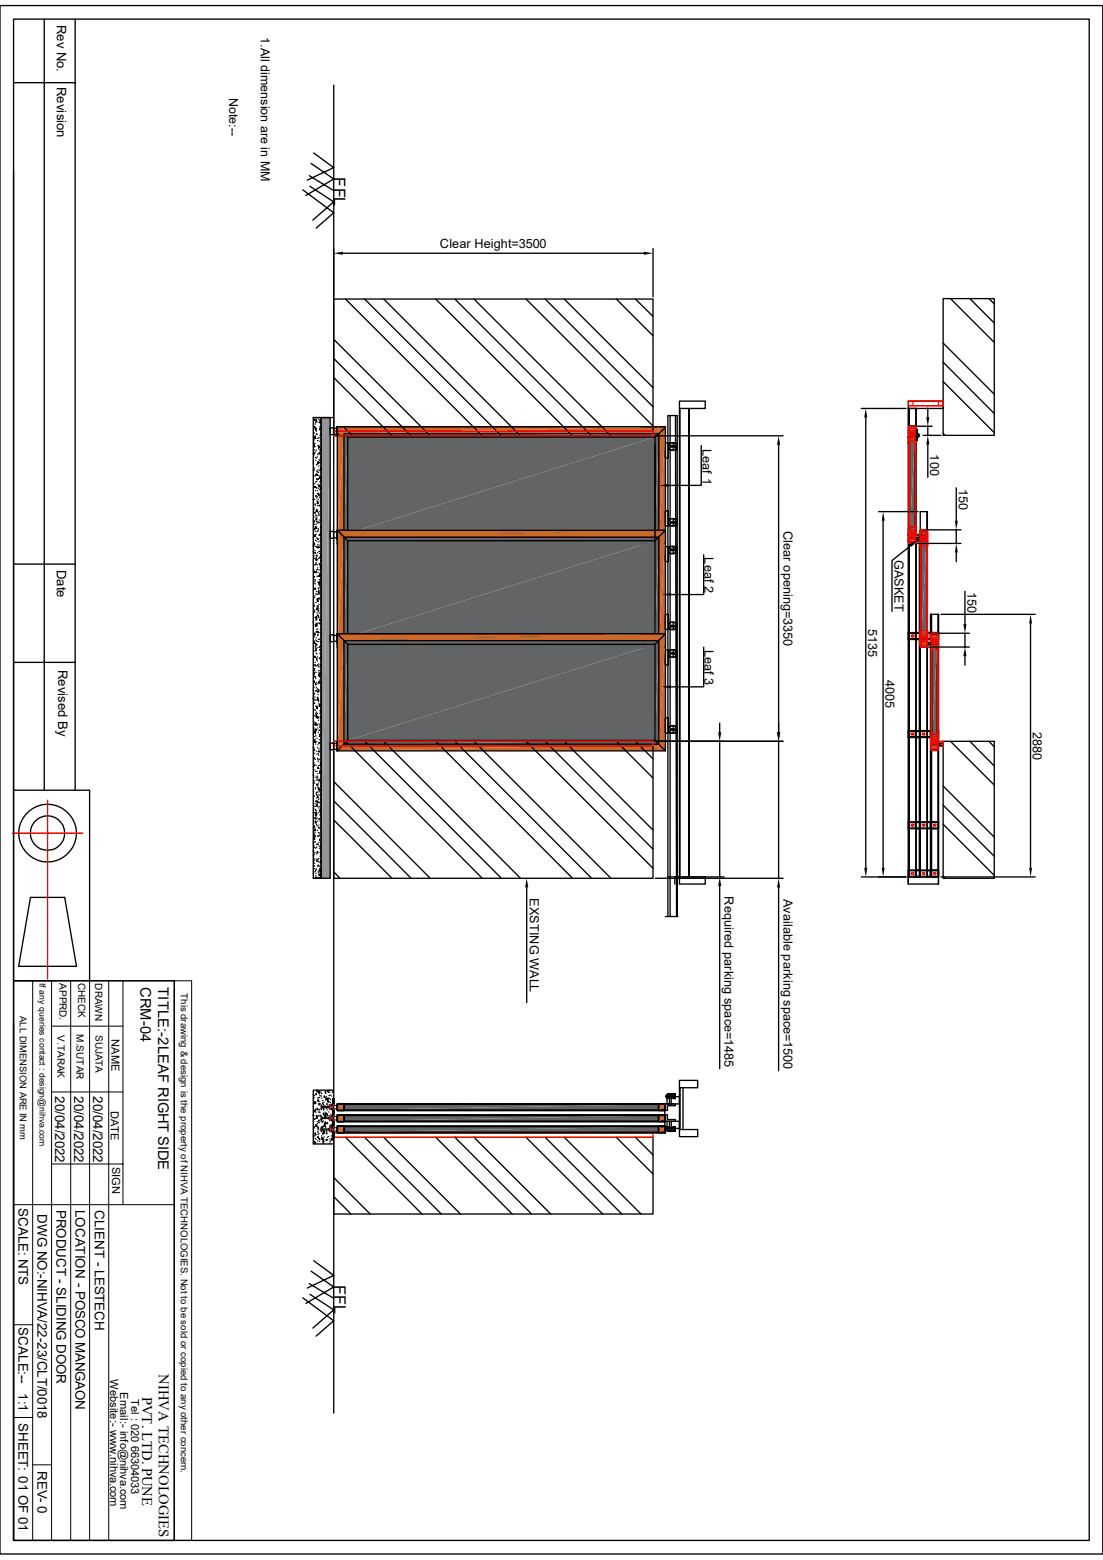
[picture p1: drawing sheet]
<svg xmlns="http://www.w3.org/2000/svg" width="210mm" height="297mm" viewBox="0 0 210 297" stroke-linecap="round" stroke-linejoin="round" font-family="sans-serif">
<defs><g id="words">
<g font-size="3.1">
<text x="63.6" y="33.8" transform="rotate(90 63.6 33.8)">FFL</text>
<text x="63.6" y="244.7" transform="rotate(90 63.6 244.7)">FFL</text>
</g>
<g font-size="2.8">
<text x="26.8" y="187.9" transform="rotate(90 26.8 187.9)">CRM-04</text>
<text x="30.1" y="188" transform="rotate(90 30.1 188)">TITLE:-2LEAF RIGHT SIDE</text>
<text x="30.3" y="261.6" transform="rotate(90 30.3 261.6)">NIHVA TECHNOLOGIES</text>
<text x="27.1" y="265.9" transform="rotate(90 27.1 265.9)">PVT. LTD. PUNE</text>
</g>
<g font-size="2.5">
<text x="10.8" y="4.7" transform="rotate(90 10.8 4.7)">Rev No.</text>
<text x="10.8" y="16.6" transform="rotate(90 10.8 16.6)">Revision</text>
<text x="10.8" y="108.5" transform="rotate(90 10.8 108.5)">Date</text>
<text x="11" y="127.5" transform="rotate(90 11 127.5)">Revised By</text>
<text x="10.5" y="208.7" transform="rotate(90 10.5 208.7)">20/04/2022</text>
<text x="14.1" y="208.7" transform="rotate(90 14.1 208.7)">20/04/2022</text>
<text x="17.7" y="208.7" transform="rotate(90 17.7 208.7)">20/04/2022</text>
<text x="3.5" y="230" transform="rotate(90 3.5 230)">SCALE: NTS</text>
<text x="7.2" y="231.2" transform="rotate(90 7.2 231.2)">DWG NO:-NIHVA/22-23/CLT/0018</text>
<text x="10.8" y="230.3" transform="rotate(90 10.8 230.3)">PRODUCT - SLIDING DOOR</text>
<text x="14.4" y="230.3" transform="rotate(90 14.4 230.3)">LOCATION - POSCO MANGAON</text>
<text x="18" y="230.4" transform="rotate(90 18 230.4)">CLIENT - LESTECH</text>
<text x="3.5" y="252.7" transform="rotate(90 3.5 252.7)">SCALE:--</text>
<text x="3.5" y="265.3" transform="rotate(90 3.5 265.3)">1:1</text>
<text x="3.5" y="271" transform="rotate(90 3.5 271)">SHEET: 01 OF 01</text>
<text x="7.2" y="280" transform="rotate(90 7.2 280)">REV- 0</text>
</g>
<g font-size="2.4">
<text x="49.7" y="7.1" transform="rotate(90 49.7 7.1)">1.All dimension are in MM</text>
<text x="43.6" y="18.6" transform="rotate(90 43.6 18.6)">Note:--</text>
<text x="83.8" y="47.3">Clear Height=3500</text>
<text x="133.7" y="85.5" transform="rotate(90 133.7 85.5)">Leaf 1</text>
<text x="177.1" y="86.5" transform="rotate(90 177.1 86.5)">100</text>
<text x="182.5" y="93" transform="rotate(90 182.5 93)">150</text>
<text x="149.2" y="101.1" transform="rotate(90 149.2 101.1)">Clear opening=3350</text>
<text x="134.2" y="106.1" transform="rotate(90 134.2 106.1)">Leaf 2</text>
<text x="170.3" y="106.6" transform="rotate(90 170.3 106.6)">GASKET</text>
<text x="184.2" y="112.7" transform="rotate(90 184.2 112.7)">150</text>
<text x="165.3" y="119.7" transform="rotate(90 165.3 119.7)">5135</text>
<text x="134.2" y="123.7" transform="rotate(90 134.2 123.7)">Leaf 3</text>
<text x="168.6" y="129.5" transform="rotate(90 168.6 129.5)">4005</text>
<text x="196.7" y="139.3" transform="rotate(90 196.7 139.3)">2880</text>
<text x="100.9" y="171" transform="rotate(90 100.9 171)">EXSTING WALL</text>
<text x="138" y="170.6" transform="rotate(90 138 170.6)">Required parking space=1485</text>
<text x="149.2" y="171.1" transform="rotate(90 149.2 171.1)">Available parking space=1500</text>
</g>
<g font-size="2.1">
<text x="21.3" y="197.9" transform="rotate(90 21.3 197.9)">NAME</text>
<text x="21.1" y="211.5" transform="rotate(90 21.1 211.5)">DATE</text>
<text x="21.3" y="222.1" transform="rotate(90 21.3 222.1)">SIGN</text>
<text x="21" y="262.6" transform="rotate(90 21 262.6)">Website:- www.nihva.com</text>
<text x="22.9" y="265" transform="rotate(90 22.9 265)">Email:- info@nihva.com</text>
<text x="25" y="266.3" transform="rotate(90 25 266.3)">Tel : 020 66304033</text>
</g>
<g font-size="1.9">
<text x="11.3" y="187.2" transform="rotate(90 11.3 187.2)">APPRD.</text>
<text x="14.9" y="187.1" transform="rotate(90 14.9 187.1)">CHECK</text>
<text x="18.1" y="187.2" transform="rotate(90 18.1 187.2)">DRAWN</text>
<text x="11" y="197.1" transform="rotate(90 11 197.1)">V.TARAK</text>
<text x="14.6" y="196.9" transform="rotate(90 14.6 196.9)">M.SUTAR</text>
<text x="18.2" y="197" transform="rotate(90 18.2 197)">SUJATA</text>
</g>
<g font-size="1.8">
<text x="34.5" y="189.1" transform="rotate(90 34.5 189.1)">This drawing &amp; design is the property of NIHVA TECHNOLOGIES. Not to be sold or copied to any other concern.</text>
<text x="3.8" y="193.4" transform="rotate(90 3.8 193.4)">ALL DIMENSION ARE IN mm</text>
</g>
<text font-size="1.7" x="7.5" y="187.2" transform="rotate(90 7.5 187.2)">If any queries contact : design@nihva.com</text>
</g></defs>
<g fill="#cd6928">
<path d="M125.4 81.2h1.3l-1.3 22.3z"/>
<path d="M126.7 81.2v22.3h-1.3z"/>
<path d="M65.5 102.3h59.9l-59.9 1.2z"/>
<path d="M65.5 103.5l59.9-1.2v1.2z"/>
<path d="M65.5 81.2h59.9l-59.9 1.3z"/>
<path d="M65.5 82.5l59.9-1.3v1.3z"/>
<path d="M64.2 81.2h1.3l-1.3 22.3z"/>
<path d="M65.5 81.2v22.3h-1.3z"/>
</g>
<path d="M64.2 81.2h62.5v22.3h-62.5z" fill="none" stroke="#000" stroke-width=".25"/>
<g fill="#636466">
<path d="M124.7 82.5h.7l-.7 19.8z"/>
<path d="M125.4 82.5v19.8h-.7z"/>
<path d="M66.2 101.6h58.5l-58.5 .7z"/>
<path d="M66.2 102.3l58.5-.7v.7z"/>
<path d="M66.2 83.2h58.5l-58.5 18.4z"/>
<path d="M66.2 101.6l58.5-18.4v18.4z"/>
<path d="M66.2 82.5h58.5l-58.5 .7z"/>
<path d="M66.2 83.2l58.5-.7v.7z"/>
<path d="M65.5 82.5h.7l-.7 19.8z"/>
<path d="M66.2 82.5v19.8h-.7z"/>
</g>
<path d="M65.4 81.2l2 2M65.5 82.5h59.9v19.8h-59.9zM126.7 81.4l-2 1.8h-58.5v18.4h58.5v-18.4M66.2 101.6l-2 1.9M124.7 101.6l2 1.9" fill="none" stroke="#000" stroke-width=".25"/>
<g fill="#cd6928">
<path d="M125.4 101h1.3l-1.3 22.3z"/>
<path d="M126.7 101v22.3h-1.3z"/>
<path d="M65.5 122h59.9l-59.9 1.3z"/>
<path d="M65.5 123.3l59.9-1.3v1.3z"/>
<path d="M65.5 101h59.9l-59.9 1.3z"/>
<path d="M65.5 102.3l59.9-1.3v1.3z"/>
<path d="M64.2 101h1.3l-1.3 22.3z"/>
<path d="M65.5 101v22.3h-1.3z"/>
</g>
<path d="M64.2 101h62.5v22.3h-62.5z" fill="none" stroke="#000" stroke-width=".25"/>
<g fill="#636466">
<path d="M124.7 102.3h.7l-.7 19.7z"/>
<path d="M125.4 102.3v19.7h-.7z"/>
<path d="M66.2 121.3h58.5l-58.5 .7z"/>
<path d="M66.2 122l58.5-.7v.7z"/>
<path d="M66.2 102.3h58.5l-58.5 .7z"/>
<path d="M66.2 103l58.5-.7v.7z"/>
<path d="M65.5 102.3h.7l-.7 19.7z"/>
<path d="M66.2 102.3v19.7h-.7z"/>
</g>
<path d="M65.5 102.3h59.9v19.7h-59.9z" fill="none" stroke="#000" stroke-width=".25"/>
<g fill="#636466">
<path d="M66.2 103h58.5l-58.5 18.3z"/>
<path d="M66.2 121.3l58.5-18.3v18.3z"/>
</g>
<path d="M64.2 101l2 2M126.7 101l-2 2h-58.5v18.3h58.5v-18.3M66.2 121.3l-2 2M124.7 121.3l2 2" fill="none" stroke="#000" stroke-width=".25"/>
<g fill="#cd6928">
<path d="M125.4 120.6h1.3l-1.3 22.4z"/>
<path d="M126.7 120.6v22.4h-1.3z"/>
<path d="M65.5 141.7h59.9l-59.9 1.3z"/>
<path d="M65.5 143l59.9-1.3v1.3z"/>
<path d="M65.5 120.6h59.9l-59.9 1.4z"/>
<path d="M65.5 122l59.9-1.4v1.4z"/>
<path d="M64.2 120.6h1.3l-1.3 22.4z"/>
<path d="M65.5 120.6v22.4h-1.3z"/>
</g>
<path d="M64.2 120.6h62.5v22.4h-62.5z" fill="none" stroke="#000" stroke-width=".25"/>
<g fill="#636466">
<path d="M124.7 122h.7l-.7 19.7z"/>
<path d="M125.4 122v19.7h-.7z"/>
<path d="M66.2 141h58.5l-58.5 .7z"/>
<path d="M66.2 141.7l58.5-.7v.7z"/>
<path d="M66.2 122h58.5l-58.5 .7z"/>
<path d="M66.2 122.7l58.5-.7v.7z"/>
<path d="M65.5 122h.7l-.7 19.7z"/>
<path d="M66.2 122v19.7h-.7z"/>
</g>
<path d="M65.5 122h59.9v19.7h-59.9z" fill="none" stroke="#000" stroke-width=".25"/>
<g fill="#636466">
<path d="M66.2 122.7h58.5l-58.5 18.3z"/>
<path d="M66.2 141l58.5-18.3v18.3z"/>
</g>
<g fill="none" stroke="#000" stroke-width=".25">
<path d="M63.5 56.9h60.8v26.1h-60.8zM65.8 56.9l26 26.1M69.4 56.9l26.1 26.1M73.1 56.9l26 26.1M83 56.9l26 26.1M86.6 56.9l26 26.1M90.3 56.9l26 26.1M100.2 56.9l24.1 24.2M103.8 56.9l20.5 20.5M107.4 56.9l16.9 16.9M117.3 56.9l7 7M121 56.9l3.3 3.3"/>
<path d="M63.5 64.6l18.4 18.4M63.5 68.2l14.8 14.8M63.5 71.9l11.1 11.1M63.5 81.8l1.2 1.2M64.2 120.6l2 2.1M126.7 120.6l-2 2.1h-58.5v18.3h58.5v-18.3M63.5 141.1h60.8v26.1h-60.8zM63.5 148.8l18.4 18.4M63.5 152.5l14.8 14.7M63.5 156.1l11.1 11.1M65.8 141.1l26 26.1M66.2 141l-2 2"/>
<path d="M69.4 141.1l26.1 26.1M73.1 141.1l26 26.1M83 141.1l26 26.1M86.6 141.1l26 26.1M90.3 141.1l26 26.1M100.2 141.1l24.1 24.2M103.8 141.1l20.5 20.6M107.4 141.1l16.9 16.9M117.3 141.1l7 7M121 141.1l3.3 3.4M124.7 141l2 2M63.5 166l1.2 1.2"/>
<path d="M63.5 216.5h60.8v14.6h-60.8zM65.8 216.5l14.5 14.6M69.4 216.5l14.6 14.6M73.1 216.5l14.6 14.6M83 216.5l14.5 14.6M86.6 216.5l14.6 14.6M90.3 216.5l14.6 14.6M100.2 216.5l14.6 14.6M103.8 216.5l14.6 14.6M107.4 216.5l14.6 14.6M117.3 216.5l7 7M121 216.5l3.3 3.4"/>
<path d="M63.5 224.2l7 6.9M63.5 227.8l3.3 3.3"/>
</g>
<path d="M63.5 215.7h60.8v.8h-60.8z" fill="none" stroke="#f00" stroke-width=".25"/>
<g fill="#cd6928">
<path d="M126.7 214.4v1.3z"/>
<path d="M125.3 214.4h1.4l-1.4 1.2z"/>
<path d="M125.3 215.6l1.4-1.2v1.2z"/>
<path d="M125.3 214.4h1.4z"/>
</g>
<path d="M65.6 215.6h59.7M66.2 214.5h59.1" fill="none" stroke="#cd6928" stroke-width=".19"/>
<g fill="#cd6928">
<path d="M65.6 214.4h.6z"/>
<path d="M65.6 214.5l.6-.1z"/>
</g>
<path d="M65.6 215.7h61.1M65.6 214.4h59.7" fill="none" stroke="#cd6928" stroke-width=".19"/>
<g fill="#cd6928">
<path d="M65.5 214.4v1.2z"/>
<path d="M65.6 214.4l-.1 1.2z"/>
<path d="M64.3 215.6h1.2z"/>
<path d="M64.3 215.7l1.2-.1z"/>
<path d="M64.3 214.4h1.1l-1.1 1.2z"/>
<path d="M65.4 214.4v1.2h-1.1z"/>
<path d="M64.3 214.4h1.1z"/>
<path d="M64.2 214.4v1.3z"/>
<path d="M64.3 214.4l-.1 1.3z"/>
</g>
<g fill="none" stroke="#000" stroke-width=".25">
<path d="M64.2 214.4h62.5v1.3h-62.5zM64.2 214.4h1.3v1.3h-1.3zM64.3 215.4v.2h.2M64.3 214.8v.2M64.3 215.1v.2M64.5 214.4h-.2v.2M64.6 215.6h.2M64.8 214.4h-.2M64.9 215.6h.2M65.1 214.4h-.2M65.4 214.4h-.2h.2v.2M65.4 215.4v.2h-.2"/>
<path d="M65.4 214.8v.2M65.4 215.1v.2M65.5 215.1v.5h.2M65.6 215.6h.2M65.6 214.4h.2M65.6 215.1v.5h.6h-.2M65.7 214.5h-.2v.4M65.9 215.6h.2M65.9 214.4h.2M66 214.5h.2h-.6v.4M66.2 215.6h.2M66.2 214.4h.2"/>
<path d="M66.5 215.6h.3M66.5 214.4h.3M66.8 215.6h.3M66.8 214.4h.3M67.2 215.6h.2M67.2 214.4h.2M67.5 215.6h.2M67.5 214.4h.2M67.9 215.6h.2M67.9 214.4h.2M68.2 215.6h.2M68.2 214.4h.2"/>
<path d="M68.5 215.6h.2M68.5 214.4h.2M68.8 215.6h.2M68.8 214.4h.2M69.1 215.6h.2M69.1 214.4h.2M69.5 215.6h.2M69.5 214.4h.2M69.8 215.6h.2M69.8 214.4h.2M70.1 215.6h.2M70.1 214.4h.2"/>
<path d="M70.4 215.6h.3M70.4 214.4h.3M70.8 215.6h.2M70.8 214.4h.2M71.1 215.6h.2M71.1 214.4h.2M71.4 215.6h.2M71.4 214.4h.2M71.8 215.6h.2M71.8 214.4h.2M72.1 215.6h.2M72.1 214.4h.2"/>
<path d="M72.4 215.6h.2M72.4 214.4h.2M72.7 215.6h.2M72.7 214.4h.2M73.1 215.6h.2M73.1 214.4h.2M73.4 215.6h.2M73.4 214.4h.2M73.7 215.6h.2M73.7 214.4h.2M74 215.6h.3M74 214.4h.3"/>
<path d="M74.3 215.6h.2M74.3 214.4h.2M74.7 215.6h.2M74.7 214.4h.2M75 215.6h.2M75 214.4h.2M75.3 215.6h.3M75.3 214.4h.3M75.6 215.6h.3M75.6 214.4h.3M76 215.6h.2M76 214.4h.2"/>
<path d="M76.3 215.6h.2M76.3 214.4h.2M76.6 215.6h.2M76.6 214.4h.2M77 215.6h.2M77 214.4h.2M77.3 215.6h.2M77.3 214.4h.2M77.6 215.6h.2M77.6 214.4h.2M77.9 215.6h.2M77.9 214.4h.2"/>
<path d="M78.3 215.6h.2M78.3 214.4h.2M78.6 215.6h.2M78.6 214.4h.2M78.9 215.6h.2M78.9 214.4h.2M79.2 215.6h.3M79.2 214.4h.3M79.5 215.6h.3M79.5 214.4h.3M79.9 215.6h.2M79.9 214.4h.2"/>
<path d="M80.2 215.6h.2M80.2 214.4h.2M80.6 215.6h.2M80.6 214.4h.2M80.9 215.6h.2M80.9 214.4h.2M81.2 215.6h.2M81.2 214.4h.2M81.5 215.6h.2M81.5 214.4h.2M81.8 215.6h.2M81.8 214.4h.2"/>
<path d="M82.2 215.6h.2M82.2 214.4h.2M82.5 215.6h.2M82.5 214.4h.2M82.8 215.6h.2M82.8 214.4h.2M83.1 215.6h.3M83.1 214.4h.3M83.5 215.6h.2M83.5 214.4h.2M83.8 215.6h.2M83.8 214.4h.2"/>
<path d="M84.1 215.6h.2M84.1 214.4h.2M84.5 215.6h.2M84.5 214.4h.2M84.8 215.6h.2M84.8 214.4h.2M85.1 214.4h.2M85.1 215.6h.2M85.4 214.4h.2M85.4 215.6h.2M85.8 214.4h.2M85.8 215.6h.2"/>
<path d="M86.1 214.4h.2M86.1 215.6h.2M86.4 214.4h.2M86.4 215.6h.2M86.7 214.4h.3M86.7 215.6h.3M87 214.4h.2M87 215.6h.2M87.4 214.4h.2M87.4 215.6h.2M87.7 214.4h.2M87.7 215.6h.2"/>
<path d="M88 214.4h.3M88 215.6h.3M88.3 214.4h.3M88.3 215.6h.3M88.7 214.4h.2M88.7 215.6h.2M89 214.4h.2M89 215.6h.2M89.3 214.4h.2M89.3 215.6h.2M89.7 214.4h.2M89.7 215.6h.2"/>
<path d="M90 214.4h.2M90 215.6h.2M90.3 214.4h.2M90.3 215.6h.2M90.6 214.4h.2M90.6 215.6h.2M91 214.4h.2M91 215.6h.2M91.3 214.4h.2M91.3 215.6h.2M91.6 214.4h.2M91.6 215.6h.2"/>
<path d="M91.9 214.4h.3M91.9 215.6h.3M92.2 214.4h.3M92.2 215.6h.3M92.6 214.4h.2M92.6 215.6h.2M92.9 214.4h.2M92.9 215.6h.2M93.2 214.4h.3M93.2 215.6h.3M93.6 214.4h.2M93.6 215.6h.2"/>
<path d="M93.9 214.4h.2M93.9 215.6h.2M94.2 214.4h.2M94.2 215.6h.2M94.5 214.4h.2M94.5 215.6h.2M94.9 214.4h.2M94.9 215.6h.2M95.2 214.4h.2M95.2 215.6h.2M95.5 214.4h.2M95.5 215.6h.2"/>
<path d="M95.8 214.4h.3M95.8 215.6h.3M96.2 214.4h.2M96.2 215.6h.2M96.5 214.4h.2M96.5 215.6h.2M96.8 214.4h.2M96.8 215.6h.2M97.2 214.4h.2M97.2 215.6h.2M97.5 214.4h.2M97.5 215.6h.2"/>
<path d="M97.8 214.4h.2M97.8 215.6h.2M98.1 214.4h.2M98.1 215.6h.2M98.5 214.4h.2M98.5 215.6h.2M98.8 214.4h.2M98.8 215.6h.2M99.1 214.4h.2M99.1 215.6h.2M99.4 214.4h.3M99.4 215.6h.3"/>
<path d="M99.7 214.4h.2M99.7 215.6h.2M100.1 214.4h.2M100.1 215.6h.2M100.4 214.4h.2M100.4 215.6h.2M100.7 214.4h.3M100.7 215.6h.3M101 214.4h.3M101 215.6h.3M101.4 214.4h.2M101.4 215.6h.2"/>
<path d="M101.7 214.4h.2M101.7 215.6h.2M102 214.4h.2M102 215.6h.2M102.4 214.4h.2M102.4 215.6h.2M102.7 214.4h.2M102.7 215.6h.2M103 214.4h.2M103 215.6h.2M103.3 214.4h.2M103.3 215.6h.2"/>
<path d="M103.7 214.4h.2M103.7 215.6h.2M104 214.4h.2M104 215.6h.2M104.3 214.4h.2M104.3 215.6h.2M104.6 214.4h.3M104.6 215.6h.3M104.9 214.4h.3M104.9 215.6h.3M105.3 214.4h.2M105.3 215.6h.2"/>
<path d="M105.6 214.4h.2M105.6 215.6h.2M105.9 214.4h.3M105.9 215.6h.3M106.3 215.6h.2M106.3 214.4h.2M106.6 215.6h.2M106.6 214.4h.2M106.9 215.6h.2M106.9 214.4h.2M107.2 215.6h.2M107.2 214.4h.2"/>
<path d="M107.6 215.6h.2M107.6 214.4h.2M107.9 215.6h.2M107.9 214.4h.2M108.2 215.6h.2M108.2 214.4h.2M108.5 215.6h.3M108.5 214.4h.3M108.9 215.6h.2M108.9 214.4h.2M109.2 215.6h.2M109.2 214.4h.2"/>
<path d="M109.5 215.6h.2M109.5 214.4h.2M109.9 215.6h.2M109.9 214.4h.2M110.2 215.6h.2M110.2 214.4h.2M110.5 215.6h.2M110.5 214.4h.2M110.8 215.6h.2M110.8 214.4h.2M111.2 215.6h.2M111.2 214.4h.2"/>
<path d="M111.5 215.6h.2M111.5 214.4h.2M111.8 215.6h.2M111.8 214.4h.2M112.1 215.6h.3M112.1 214.4h.3M112.4 215.6h.2M112.4 214.4h.2M112.8 215.6h.2M112.8 214.4h.2M113.1 215.6h.2M113.1 214.4h.2"/>
<path d="M113.4 215.6h.3M113.4 214.4h.3M113.7 215.6h.3M113.7 214.4h.3M114.1 215.6h.2M114.1 214.4h.2M114.4 215.6h.2M114.4 214.4h.2M114.7 215.6h.2M114.7 214.4h.2M115.1 215.6h.2M115.1 214.4h.2"/>
<path d="M115.4 215.6h.2M115.4 214.4h.2M115.7 215.6h.2M115.7 214.4h.2M116 215.6h.2M116 214.4h.2M116.4 215.6h.2M116.4 214.4h.2M116.7 215.6h.2M116.7 214.4h.2M117 215.6h.2M117 214.4h.2"/>
<path d="M117.3 215.6h.3M117.3 214.4h.3M117.6 215.6h.3M117.6 214.4h.3M118 215.6h.2M118 214.4h.2M118.3 215.6h.2M118.3 214.4h.2M118.6 215.6h.3M118.6 214.4h.3M119 215.6h.2M119 214.4h.2"/>
<path d="M119.3 215.6h.2M119.3 214.4h.2M119.6 215.6h.2M119.6 214.4h.2M119.9 215.6h.2M119.9 214.4h.2M120.3 215.6h.2M120.3 214.4h.2M120.6 215.6h.2M120.6 214.4h.2M120.9 215.6h.2M120.9 214.4h.2"/>
<path d="M121.2 215.6h.3M121.2 214.4h.3M121.6 215.6h.2M121.6 214.4h.2M121.9 215.6h.2M121.9 214.4h.2M122.2 215.6h.2M122.2 214.4h.2M122.6 215.6h.2M122.6 214.4h.2M122.9 215.6h.2M122.9 214.4h.2"/>
<path d="M123.2 215.6h.2M123.2 214.4h.2M123.5 215.6h.2M123.5 214.4h.2M123.9 215.6h.2M123.9 214.4h.2M124.2 215.6h.2M124.2 214.4h.2M124.5 215.6h.2M124.5 214.4h.2M124.8 215.6h.3M124.8 214.4h.3"/>
<path d="M125.1 215.6h.2M125.1 214.4h.2M125.4 214.4h1.3v1.3h-1.3zM125.5 215.6h.2M125.5 214.4h.2M125.8 215.6h.2M125.8 214.4h.2M126.1 215.6h.2M126.1 214.4h.2M126.2 214.5h-.3h.7v.4M126.4 214.5h.2v1.1h-.2M126.4 214.4h.3v.2"/>
<path d="M126.6 215.1v.5h-.7h.3M126.7 215.4v.2h-.3M126.7 214.8v.2M126.7 215.1v.2"/>
</g>
<g fill="#636466">
<path d="M65.6 214.5h59.7l-59.7 1.1z"/>
<path d="M65.6 215.6l59.7-1.1v1.1z"/>
</g>
<path d="M129.4 76.4h4.9v1.4h-4.9zM129.4 77.8v90.5h4.9v-1.3h-4.9M129.5 77.8v89.2M131.1 77.8v89.2M131.2 77.8v89.2M129.2 167h-.7v1.3M63.5 214.5h-.3v1.1h.3M65.6 214.5h59.7v1.1h-59.7z" fill="none" stroke="#000" stroke-width=".25"/>
<g fill="#cd6928">
<path d="M126.7 212.3v1.3z"/>
<path d="M125.3 212.3h1.4l-1.4 1.2z"/>
<path d="M125.3 213.5l1.4-1.2v1.2z"/>
<path d="M125.3 212.3h1.4z"/>
</g>
<path d="M65.6 213.5h59.7M66.2 212.3h59.1" fill="none" stroke="#cd6928" stroke-width=".19"/>
<g fill="#cd6928">
<path d="M65.6 212.3h.6z"/>
<path d="M65.6 212.4l.6-.1z"/>
</g>
<path d="M65.6 213.6h61.1M65.6 212.3h59.7" fill="none" stroke="#cd6928" stroke-width=".19"/>
<g fill="#cd6928">
<path d="M65.5 212.3v1.2z"/>
<path d="M65.6 212.3l-.1 1.2z"/>
<path d="M64.3 213.5h1.2z"/>
<path d="M64.3 213.6l1.2-.1z"/>
<path d="M64.3 212.3h1.1l-1.1 1.2z"/>
<path d="M65.4 212.3v1.2h-1.1z"/>
<path d="M64.3 212.3h1.1z"/>
<path d="M64.2 212.3v1.3z"/>
<path d="M64.3 212.3l-.1 1.3z"/>
</g>
<g fill="none" stroke="#000" stroke-width=".25">
<path d="M64.2 212.3h62.5v1.3h-62.5zM64.2 212.3h1.3v1.3h-1.3zM64.3 213.3v.2h.2M64.3 212.6v.3M64.3 213v.2M64.5 212.3h-.2v.2M64.6 213.5h.2M64.8 212.3h-.2M64.9 213.5h.2M65.1 212.3h-.2M65.4 212.3h-.2h.2v.2M65.4 213.3v.2h-.2"/>
<path d="M65.4 212.6v.3M65.4 213v.2M65.5 213v.5h.2M65.6 213.5h.2M65.6 212.3h.2M65.6 213v.4h.6l-.2 .1M65.7 212.3h-.2v.5M65.9 213.5h.2M65.9 212.3h.2M66 212.3l.2 .1h-.6v.4M66.2 213.5h.2M66.2 212.3h.2"/>
<path d="M66.5 213.5h.3M66.5 212.3h.3M66.8 213.5h.3M66.8 212.3h.3M67.2 213.5h.2M67.2 212.3h.2M67.5 213.5h.2M67.5 212.3h.2M67.9 213.5h.2M67.9 212.3h.2M68.2 213.5h.2M68.2 212.3h.2"/>
<path d="M68.5 213.5h.2M68.5 212.3h.2M68.8 213.5h.2M68.8 212.3h.2M69.1 213.5h.2M69.1 212.3h.2M69.5 213.5h.2M69.5 212.3h.2M69.8 213.5h.2M69.8 212.3h.2M70.1 213.5h.2M70.1 212.3h.2"/>
<path d="M70.4 213.5h.3M70.4 212.3h.3M70.8 213.5h.2M70.8 212.3h.2M71.1 213.5h.2M71.1 212.3h.2M71.4 213.5h.2M71.4 212.3h.2M71.8 213.5h.2M71.8 212.3h.2M72.1 213.5h.2M72.1 212.3h.2"/>
<path d="M72.4 213.5h.2M72.4 212.3h.2M72.7 213.5h.2M72.7 212.3h.2M73.1 213.5h.2M73.1 212.3h.2M73.4 213.5h.2M73.4 212.3h.2M73.7 213.5h.2M73.7 212.3h.2M74 213.5h.3M74 212.3h.3"/>
<path d="M74.3 213.5h.2M74.3 212.3h.2M74.7 213.5h.2M74.7 212.3h.2M75 213.5h.2M75 212.3h.2M75.3 213.5h.3M75.3 212.3h.3M75.6 213.5h.3M75.6 212.3h.3M76 213.5h.2M76 212.3h.2"/>
<path d="M76.3 213.5h.2M76.3 212.3h.2M76.6 213.5h.2M76.6 212.3h.2M77 213.5h.2M77 212.3h.2M77.3 213.5h.2M77.3 212.3h.2M77.6 213.5h.2M77.6 212.3h.2M77.9 213.5h.2M77.9 212.3h.2"/>
<path d="M78.3 213.5h.2M78.3 212.3h.2M78.6 213.5h.2M78.6 212.3h.2M78.9 213.5h.2M78.9 212.3h.2M79.2 213.5h.3M79.2 212.3h.3M79.5 213.5h.3M79.5 212.3h.3M79.9 213.5h.2M79.9 212.3h.2"/>
<path d="M80.2 213.5h.2M80.2 212.3h.2M80.6 213.5h.2M80.6 212.3h.2M80.9 213.5h.2M80.9 212.3h.2M81.2 213.5h.2M81.2 212.3h.2M81.5 213.5h.2M81.5 212.3h.2M81.8 213.5h.2M81.8 212.3h.2"/>
<path d="M82.2 213.5h.2M82.2 212.3h.2M82.5 213.5h.2M82.5 212.3h.2M82.8 213.5h.2M82.8 212.3h.2M83.1 213.5h.3M83.1 212.3h.3M83.5 213.5h.2M83.5 212.3h.2M83.8 213.5h.2M83.8 212.3h.2"/>
<path d="M84.1 213.5h.2M84.1 212.3h.2M84.5 213.5h.2M84.5 212.3h.2M84.8 213.5h.2M84.8 212.3h.2M85.1 212.3h.2M85.1 213.5h.2M85.4 212.3h.2M85.4 213.5h.2M85.8 212.3h.2M85.8 213.5h.2"/>
<path d="M86.1 212.3h.2M86.1 213.5h.2M86.4 212.3h.2M86.4 213.5h.2M86.7 212.3h.3M86.7 213.5h.3M87 212.3h.2M87 213.5h.2M87.4 212.3h.2M87.4 213.5h.2M87.7 212.3h.2M87.7 213.5h.2"/>
<path d="M88 212.3h.3M88 213.5h.3M88.3 212.3h.3M88.3 213.5h.3M88.7 212.3h.2M88.7 213.5h.2M89 212.3h.2M89 213.5h.2M89.3 212.3h.2M89.3 213.5h.2M89.7 212.3h.2M89.7 213.5h.2"/>
<path d="M90 212.3h.2M90 213.5h.2M90.3 212.3h.2M90.3 213.5h.2M90.6 212.3h.2M90.6 213.5h.2M91 212.3h.2M91 213.5h.2M91.3 212.3h.2M91.3 213.5h.2M91.6 212.3h.2M91.6 213.5h.2"/>
<path d="M91.9 212.3h.3M91.9 213.5h.3M92.2 212.3h.3M92.2 213.5h.3M92.6 212.3h.2M92.6 213.5h.2M92.9 212.3h.2M92.9 213.5h.2M93.2 212.3h.3M93.2 213.5h.3M93.6 212.3h.2M93.6 213.5h.2"/>
<path d="M93.9 212.3h.2M93.9 213.5h.2M94.2 212.3h.2M94.2 213.5h.2M94.5 212.3h.2M94.5 213.5h.2M94.9 212.3h.2M94.9 213.5h.2M95.2 212.3h.2M95.2 213.5h.2M95.5 212.3h.2M95.5 213.5h.2"/>
<path d="M95.8 212.3h.3M95.8 213.5h.3M96.2 212.3h.2M96.2 213.5h.2M96.5 212.3h.2M96.5 213.5h.2M96.8 212.3h.2M96.8 213.5h.2M97.2 212.3h.2M97.2 213.5h.2M97.5 212.3h.2M97.5 213.5h.2"/>
<path d="M97.8 212.3h.2M97.8 213.5h.2M98.1 212.3h.2M98.1 213.5h.2M98.5 212.3h.2M98.5 213.5h.2M98.8 212.3h.2M98.8 213.5h.2M99.1 212.3h.2M99.1 213.5h.2M99.4 212.3h.3M99.4 213.5h.3"/>
<path d="M99.7 212.3h.2M99.7 213.5h.2M100.1 212.3h.2M100.1 213.5h.2M100.4 212.3h.2M100.4 213.5h.2M100.7 212.3h.3M100.7 213.5h.3M101 212.3h.3M101 213.5h.3M101.4 212.3h.2M101.4 213.5h.2"/>
<path d="M101.7 212.3h.2M101.7 213.5h.2M102 212.3h.2M102 213.5h.2M102.4 212.3h.2M102.4 213.5h.2M102.7 212.3h.2M102.7 213.5h.2M103 212.3h.2M103 213.5h.2M103.3 212.3h.2M103.3 213.5h.2"/>
<path d="M103.7 212.3h.2M103.7 213.5h.2M104 212.3h.2M104 213.5h.2M104.3 212.3h.2M104.3 213.5h.2M104.6 212.3h.3M104.6 213.5h.3M104.9 212.3h.3M104.9 213.5h.3M105.3 212.3h.2M105.3 213.5h.2"/>
<path d="M105.6 212.3h.2M105.6 213.5h.2M105.9 212.3h.3M105.9 213.5h.3M106.3 213.5h.2M106.3 212.3h.2M106.6 213.5h.2M106.6 212.3h.2M106.9 213.5h.2M106.9 212.3h.2M107.2 213.5h.2M107.2 212.3h.2"/>
<path d="M107.6 213.5h.2M107.6 212.3h.2M107.9 213.5h.2M107.9 212.3h.2M108.2 213.5h.2M108.2 212.3h.2M108.5 213.5h.3M108.5 212.3h.3M108.9 213.5h.2M108.9 212.3h.2M109.2 213.5h.2M109.2 212.3h.2"/>
<path d="M109.5 213.5h.2M109.5 212.3h.2M109.9 213.5h.2M109.9 212.3h.2M110.2 213.5h.2M110.2 212.3h.2M110.5 213.5h.2M110.5 212.3h.2M110.8 213.5h.2M110.8 212.3h.2M111.2 213.5h.2M111.2 212.3h.2"/>
<path d="M111.5 213.5h.2M111.5 212.3h.2M111.8 213.5h.2M111.8 212.3h.2M112.1 213.5h.3M112.1 212.3h.3M112.4 213.5h.2M112.4 212.3h.2M112.8 213.5h.2M112.8 212.3h.2M113.1 213.5h.2M113.1 212.3h.2"/>
<path d="M113.4 213.5h.3M113.4 212.3h.3M113.7 213.5h.3M113.7 212.3h.3M114.1 213.5h.2M114.1 212.3h.2M114.4 213.5h.2M114.4 212.3h.2M114.7 213.5h.2M114.7 212.3h.2M115.1 213.5h.2M115.1 212.3h.2"/>
<path d="M115.4 213.5h.2M115.4 212.3h.2M115.7 213.5h.2M115.7 212.3h.2M116 213.5h.2M116 212.3h.2M116.4 213.5h.2M116.4 212.3h.2M116.7 213.5h.2M116.7 212.3h.2M117 213.5h.2M117 212.3h.2"/>
<path d="M117.3 213.5h.3M117.3 212.3h.3M117.6 213.5h.3M117.6 212.3h.3M118 213.5h.2M118 212.3h.2M118.3 213.5h.2M118.3 212.3h.2M118.6 213.5h.3M118.6 212.3h.3M119 213.5h.2M119 212.3h.2"/>
<path d="M119.3 213.5h.2M119.3 212.3h.2M119.6 213.5h.2M119.6 212.3h.2M119.9 213.5h.2M119.9 212.3h.2M120.3 213.5h.2M120.3 212.3h.2M120.6 213.5h.2M120.6 212.3h.2M120.9 213.5h.2M120.9 212.3h.2"/>
<path d="M121.2 213.5h.3M121.2 212.3h.3M121.6 213.5h.2M121.6 212.3h.2M121.9 213.5h.2M121.9 212.3h.2M122.2 213.5h.2M122.2 212.3h.2M122.6 213.5h.2M122.6 212.3h.2M122.9 213.5h.2M122.9 212.3h.2"/>
<path d="M123.2 213.5h.2M123.2 212.3h.2M123.5 213.5h.2M123.5 212.3h.2M123.9 213.5h.2M123.9 212.3h.2M124.2 213.5h.2M124.2 212.3h.2M124.5 213.5h.2M124.5 212.3h.2M124.8 213.5h.3M124.8 212.3h.3"/>
<path d="M125.1 213.5h.2M125.1 212.3h.2M125.4 212.3h1.3v1.3h-1.3zM125.5 213.5h.2M125.5 212.3h.2M125.8 213.5h.2M125.8 212.3h.2M126.1 213.5h.2M126.1 212.3h.2M126.2 212.3l-.3 .1h.7v.4M126.4 212.3h.2v1.2h-.2M126.4 212.3h.3v.2"/>
<path d="M126.6 213v.4h-.7l.3 .1M126.7 213.3v.2h-.3M126.7 212.6v.3M126.7 213v.2"/>
</g>
<g fill="#636466">
<path d="M65.6 212.4h59.7l-59.7 1z"/>
<path d="M65.6 213.4l59.7-1v1z"/>
</g>
<path d="M63.5 212.4h-.3v1h.3M65.6 212.4h59.7v1h-59.7z" fill="none" stroke="#000" stroke-width=".25"/>
<g fill="#cd6928">
<path d="M126.7 210.1v1.4z"/>
<path d="M125.3 210.2h1.4l-1.4 1.2z"/>
<path d="M125.3 211.4l1.4-1.2v1.2z"/>
<path d="M125.3 210.1h1.4z"/>
<path d="M125.3 210.2l1.4-.1z"/>
</g>
<path d="M65.6 211.4h59.7M66.2 210.2h59.1" fill="none" stroke="#cd6928" stroke-width=".19"/>
<g fill="#cd6928">
<path d="M65.6 210.2h.6z"/>
<path d="M65.6 210.3l.6-.1z"/>
</g>
<path d="M65.6 211.4h61.1M65.6 210.2h59.7" fill="none" stroke="#cd6928" stroke-width=".19"/>
<g fill="#cd6928">
<path d="M65.5 210.2v1.2z"/>
<path d="M65.6 210.2l-.1 1.2z"/>
<path d="M64.3 211.4h1.2z"/>
<path d="M64.3 211.5l1.2-.1z"/>
<path d="M64.3 210.2h1.1l-1.1 1.2z"/>
<path d="M65.4 210.2v1.2h-1.1z"/>
<path d="M64.3 210.1h1.1z"/>
<path d="M64.3 210.2l1.1-.1z"/>
<path d="M64.2 210.1v1.4z"/>
<path d="M64.3 210.1l-.1 1.4z"/>
</g>
<g fill="none" stroke="#000" stroke-width=".25">
<path d="M64.2 210.1h62.5v1.4h-62.5zM64.2 210.1h1.3v1.4h-1.3zM64.3 211.2v.2h.2M64.3 210.5v.2M64.3 210.9v.2M64.5 210.2h-.2v.2M64.6 211.4h.2M64.8 210.2h-.2M64.9 211.4h.2M65.1 210.2h-.2M65.4 211.2v.2h-.2M65.4 210.5v.2"/>
<path d="M65.4 210.9v.2M65.5 210.9v.5h.2M65.5 210.2v.5M65.6 211.4h.2M65.6 210.9v.4h.6l-.2 .1M65.8 210.2h-.6h.2v.2M65.9 211.4h.2M65.9 210.2h.5M66.2 211.4h.2M66.2 210.2l-.6 .1v.4M66.5 211.4h.3M66.5 210.2h.3"/>
<path d="M66.8 211.4h.3M66.8 210.2h.3M67.2 211.4h.2M67.2 210.2h.2M67.5 211.4h.2M67.5 210.2h.2M67.9 211.4h.2M67.9 210.2h.2M68.2 211.4h.2M68.2 210.2h.2M68.5 211.4h.2M68.5 210.2h.2"/>
<path d="M68.8 211.4h.2M68.8 210.2h.2M69.1 211.4h.2M69.1 210.2h.2M69.5 211.4h.2M69.5 210.2h.2M69.8 211.4h.2M69.8 210.2h.2M70.1 211.4h.2M70.1 210.2h.2M70.4 211.4h.3M70.4 210.2h.3"/>
<path d="M70.8 211.4h.2M70.8 210.2h.2M71.1 211.4h.2M71.1 210.2h.2M71.4 211.4h.2M71.4 210.2h.2M71.8 211.4h.2M71.8 210.2h.2M72.1 211.4h.2M72.1 210.2h.2M72.4 211.4h.2M72.4 210.2h.2"/>
<path d="M72.7 211.4h.2M72.7 210.2h.2M73.1 211.4h.2M73.1 210.2h.2M73.4 211.4h.2M73.4 210.2h.2M73.7 211.4h.2M73.7 210.2h.2M74 211.4h.3M74 210.2h.3M74.3 211.4h.2M74.3 210.2h.2"/>
<path d="M74.7 211.4h.2M74.7 210.2h.2M75 211.4h.2M75 210.2h.2M75.3 211.4h.3M75.3 210.2h.3M75.6 211.4h.3M75.6 210.2h.3M76 211.4h.2M76 210.2h.2M76.3 211.4h.2M76.3 210.2h.2"/>
<path d="M76.6 211.4h.2M76.6 210.2h.2M77 211.4h.2M77 210.2h.2M77.3 211.4h.2M77.3 210.2h.2M77.6 211.4h.2M77.6 210.2h.2M77.9 211.4h.2M77.9 210.2h.2M78.3 211.4h.2M78.3 210.2h.2"/>
<path d="M78.6 211.4h.2M78.6 210.2h.2M78.9 211.4h.2M78.9 210.2h.2M79.2 211.4h.3M79.2 210.2h.3M79.5 211.4h.3M79.5 210.2h.3M79.9 211.4h.2M79.9 210.2h.2M80.2 211.4h.2M80.2 210.2h.2"/>
<path d="M80.6 211.4h.2M80.6 210.2h.2M80.9 211.4h.2M80.9 210.2h.2M81.2 211.4h.2M81.2 210.2h.2M81.5 211.4h.2M81.5 210.2h.2M81.8 211.4h.2M81.8 210.2h.2M82.2 211.4h.2M82.2 210.2h.2"/>
<path d="M82.5 211.4h.2M82.5 210.2h.2M82.8 211.4h.2M82.8 210.2h.2M83.1 211.4h.3M83.1 210.2h.3M83.5 211.4h.2M83.5 210.2h.2M83.8 211.4h.2M83.8 210.2h.2M84.1 211.4h.2M84.1 210.2h.2"/>
<path d="M84.5 211.4h.2M84.5 210.2h.2M84.8 211.4h.2M84.8 210.2h.2M85.1 210.2h.2M85.1 211.4h.2M85.4 210.2h.2M85.4 211.4h.2M85.8 210.2h.2M85.8 211.4h.2M86.1 210.2h.2M86.1 211.4h.2"/>
<path d="M86.4 210.2h.2M86.4 211.4h.2M86.7 210.2h.3M86.7 211.4h.3M87 210.2h.2M87 211.4h.2M87.4 210.2h.2M87.4 211.4h.2M87.7 210.2h.2M87.7 211.4h.2M88 210.2h.3M88 211.4h.3"/>
<path d="M88.3 210.2h.3M88.3 211.4h.3M88.7 210.2h.2M88.7 211.4h.2M89 210.2h.2M89 211.4h.2M89.3 210.2h.2M89.3 211.4h.2M89.7 210.2h.2M89.7 211.4h.2M90 210.2h.2M90 211.4h.2"/>
<path d="M90.3 210.2h.2M90.3 211.4h.2M90.6 210.2h.2M90.6 211.4h.2M91 210.2h.2M91 211.4h.2M91.3 210.2h.2M91.3 211.4h.2M91.6 210.2h.2M91.6 211.4h.2M91.9 210.2h.3M91.9 211.4h.3"/>
<path d="M92.2 210.2h.3M92.2 211.4h.3M92.6 210.2h.2M92.6 211.4h.2M92.9 210.2h.2M92.9 211.4h.2M93.2 210.2h.3M93.2 211.4h.3M93.6 210.2h.2M93.6 211.4h.2M93.9 210.2h.2M93.9 211.4h.2"/>
<path d="M94.2 210.2h.2M94.2 211.4h.2M94.5 210.2h.2M94.5 211.4h.2M94.9 210.2h.2M94.9 211.4h.2M95.2 210.2h.2M95.2 211.4h.2M95.5 210.2h.2M95.5 211.4h.2M95.8 210.2h.3M95.8 211.4h.3"/>
<path d="M96.2 210.2h.2M96.2 211.4h.2M96.5 210.2h.2M96.5 211.4h.2M96.8 210.2h.2M96.8 211.4h.2M97.2 210.2h.2M97.2 211.4h.2M97.5 210.2h.2M97.5 211.4h.2M97.8 210.2h.2M97.8 211.4h.2"/>
<path d="M98.1 210.2h.2M98.1 211.4h.2M98.5 210.2h.2M98.5 211.4h.2M98.8 210.2h.2M98.8 211.4h.2M99.1 210.2h.2M99.1 211.4h.2M99.4 210.2h.3M99.4 211.4h.3M99.7 210.2h.2M99.7 211.4h.2"/>
<path d="M100.1 210.2h.2M100.1 211.4h.2M100.4 210.2h.2M100.4 211.4h.2M100.7 210.2h.3M100.7 211.4h.3M101 210.2h.3M101 211.4h.3M101.4 210.2h.2M101.4 211.4h.2M101.7 210.2h.2M101.7 211.4h.2"/>
<path d="M102 210.2h.2M102 211.4h.2M102.4 210.2h.2M102.4 211.4h.2M102.7 210.2h.2M102.7 211.4h.2M103 210.2h.2M103 211.4h.2M103.3 210.2h.2M103.3 211.4h.2M103.7 210.2h.2M103.7 211.4h.2"/>
<path d="M104 210.2h.2M104 211.4h.2M104.3 210.2h.2M104.3 211.4h.2M104.6 210.2h.3M104.6 211.4h.3M104.9 210.2h.3M104.9 211.4h.3M105.3 210.2h.2M105.3 211.4h.2M105.6 210.2h.2M105.6 211.4h.2"/>
<path d="M105.9 210.2h.3M105.9 211.4h.3M106.3 211.4h.2M106.3 210.2h.2M106.6 211.4h.2M106.6 210.2h.2M106.9 211.4h.2M106.9 210.2h.2M107.2 211.4h.2M107.2 210.2h.2M107.6 211.4h.2M107.6 210.2h.2"/>
<path d="M107.9 211.4h.2M107.9 210.2h.2M108.2 211.4h.2M108.2 210.2h.2M108.5 211.4h.3M108.5 210.2h.3M108.9 211.4h.2M108.9 210.2h.2M109.2 211.4h.2M109.2 210.2h.2M109.5 211.4h.2M109.5 210.2h.2"/>
<path d="M109.9 211.4h.2M109.9 210.2h.2M110.2 211.4h.2M110.2 210.2h.2M110.5 211.4h.2M110.5 210.2h.2M110.8 211.4h.2M110.8 210.2h.2M111.2 211.4h.2M111.2 210.2h.2M111.5 211.4h.2M111.5 210.2h.2"/>
<path d="M111.8 211.4h.2M111.8 210.2h.2M112.1 211.4h.3M112.1 210.2h.3M112.4 211.4h.2M112.4 210.2h.2M112.8 211.4h.2M112.8 210.2h.2M113.1 211.4h.2M113.1 210.2h.2M113.4 211.4h.3M113.4 210.2h.3"/>
<path d="M113.7 211.4h.3M113.7 210.2h.3M114.1 211.4h.2M114.1 210.2h.2M114.4 211.4h.2M114.4 210.2h.2M114.7 211.4h.2M114.7 210.2h.2M115.1 211.4h.2M115.1 210.2h.2M115.4 211.4h.2M115.4 210.2h.2"/>
<path d="M115.7 211.4h.2M115.7 210.2h.2M116 211.4h.2M116 210.2h.2M116.4 211.4h.2M116.4 210.2h.2M116.7 211.4h.2M116.7 210.2h.2M117 211.4h.2M117 210.2h.2M117.3 211.4h.3M117.3 210.2h.3"/>
<path d="M117.6 211.4h.3M117.6 210.2h.3M118 211.4h.2M118 210.2h.2M118.3 211.4h.2M118.3 210.2h.2M118.6 211.4h.3M118.6 210.2h.3M119 211.4h.2M119 210.2h.2M119.3 211.4h.2M119.3 210.2h.2"/>
<path d="M119.6 211.4h.2M119.6 210.2h.2M119.9 211.4h.2M119.9 210.2h.2M120.3 211.4h.2M120.3 210.2h.2M120.6 211.4h.2M120.6 210.2h.2M120.9 211.4h.2M120.9 210.2h.2M121.2 211.4h.3M121.2 210.2h.3"/>
<path d="M121.6 211.4h.2M121.6 210.2h.2M121.9 211.4h.2M121.9 210.2h.2M122.2 211.4h.2M122.2 210.2h.2M122.6 211.4h.2M122.6 210.2h.2M122.9 211.4h.2M122.9 210.2h.2M123.2 211.4h.2M123.2 210.2h.2"/>
<path d="M123.5 211.4h.2M123.5 210.2h.2M123.9 211.4h.2M123.9 210.2h.2M124.2 211.4h.2M124.2 210.2h.2M124.5 211.4h.2M124.5 210.2h.2M124.8 211.4h.3M124.8 210.2h.3M125.1 211.4h.2M125.1 210.2h.2"/>
<path d="M125.4 210.1h1.3v1.4h-1.3zM125.5 211.4h.2M125.5 210.2h.2M125.8 211.4h.2M125.8 210.2h.5M125.9 210.2l.7 .1v.4M126.1 211.4h.2M126.6 210.9v.4h-.7l.3 .1M126.7 210.4v-.2h-.3h.2v1.2h-.2M126.7 211.2v.2h-.3M126.7 210.5v.2M126.7 210.9v.2"/>
</g>
<g fill="#636466">
<path d="M65.6 210.3h59.7l-59.7 1z"/>
<path d="M65.6 211.3l59.7-1v1z"/>
</g>
<g fill="none" stroke="#000" stroke-width=".25">
<path d="M179.6 56.9h9.7v26h-9.7zM181 56.9l8.3 8.3M184.7 56.9l4.6 4.6M188.3 56.9l1 1M172.9 77.8v90.5M173 77.8v89.2M173.1 77.8v89.2M174.4 77.8v89.2M174.5 77.8v89.2zM179.6 65.3l9.7 9.8M179.6 69l9.7 9.7M179.6 72.6l9.7 9.8"/>
<path d="M172.9 83.1h1.6h-.2v1.3h.2h-1.6M172.9 84.3h1.6M172.9 83.3h1.6M175.2 97.4v69.6M176.5 97.4v69.6M176.6 97.4v69.6zM179.6 82.5l.4 .4M172.9 103.1h3.7M172.9 103h3.7M172.9 101.9h3.7M172.9 101.8h3.7M174.3 101.8h.9v1.3h-.9z"/>
<path d="M175 101.8v65.2M175.1 101.3v65.7M175.2 101.3v65.7M177.2 117v50M177.3 117v50M177.4 117v50M178.6 117v50M172.9 139.1h5.8v1.3h-5.8M172.9 120.4h5.8v1.4h-5.8M172.9 139.2h5.8M172.9 121.6h5.8M172.9 120.6h5.8"/>
<path d="M174.3 139.1h.9v1.3h-.9zM174.3 120.4h.9v1.4h-.9zM177.1 139.1h1.6v1.3h-1.6zM177.1 120.4h1.6v1.4h-1.6zM172.9 156.5h5.8v1.3h-5.8M172.9 157.6h5.8M172.9 156.6h5.8M172.9 140.3h5.8M174.3 156.5h.9v1.3h-.9zM177.1 156.5h1.6v1.3h-1.6zM179.6 141.1h9.7v26.1h-9.7zM179.6 149.6l9.7 9.8"/>
<path d="M179.6 153.3l9.7 9.7M179.6 156.9l9.7 9.8M181 141.1l8.3 8.4M184.7 141.1l4.6 4.7M188.3 141.1l1 1.1M172.9 167h5.8M172.9 166.8h5.8M172.9 165.8h5.8M172.9 165.7h5.8v1.3M174.3 165.7h.9v1.3h-.9zM177.1 165.7h1.6v1.3h-1.6zM178.7 167v-50v51.4"/>
<path d="M178.7 167h-5.8v1.3h5.8v-.7M179.6 166.8l.4 .4M63.5 210.3h-.3v1h.3M65.6 210.3h59.7v1h-59.7z"/>
</g>
<g fill="none" stroke="#f00" stroke-width=".25">
<path d="M178.7 141.1h.9v.9h-.9z"/>
<circle cx="173.7" cy="83.8" r=".23"/>
<circle cx="173.7" cy="102.4" r=".23"/>
<circle cx="175.9" cy="102.4" r=".23"/>
<circle cx="173.7" cy="139.8" r=".23"/>
<circle cx="173.7" cy="121.1" r=".23"/>
<circle cx="175.9" cy="139.8" r=".23"/>
<circle cx="175.9" cy="121.1" r=".23"/>
<circle cx="178" cy="139.8" r=".23"/>
<circle cx="178" cy="121.1" r=".23"/>
<circle cx="173.7" cy="157.1" r=".23"/>
<circle cx="175.9" cy="157.1" r=".23"/>
<circle cx="178" cy="157.1" r=".23"/>
<circle cx="173.7" cy="166.3" r=".23"/>
<circle cx="175.9" cy="166.3" r=".23"/>
<circle cx="178" cy="166.3" r=".23"/>
</g>
<path d="M178.6 121.9v21" fill="none" stroke="#cd6928" stroke-width=".19"/>
<path d="M178.6 120.6v1.3z" fill="#cd6928"/>
<path d="M178.5 122.6v20.2M178.5 121.9v20.9" fill="none" stroke="#cd6928" stroke-width=".19"/>
<g fill="#cd6928">
<path d="M178.5 121.9v.7z"/>
<path d="M177.4 141.5h1.1l-1.1 1.3z"/>
<path d="M178.5 141.5v1.3h-1.1z"/>
<path d="M177.4 121.9h1.1z"/>
</g>
<path d="M177.4 122.6v20.2" fill="none" stroke="#cd6928" stroke-width=".19"/>
<g fill="#cd6928">
<path d="M177.4 121.9v.7z"/>
<path d="M177.3 142.8h1.2z"/>
<path d="M177.3 142.9l1.2-.1z"/>
</g>
<path d="M177.4 121.9v20.9" fill="none" stroke="#cd6928" stroke-width=".19"/>
<g fill="#cd6928">
<path d="M177.3 120.6h1.3l-1.3 1.2z"/>
<path d="M177.3 121.8l1.3-1.2v1.2z"/>
<path d="M177.3 120.6h1.3z"/>
</g>
<path d="M177.3 121.9v21" fill="none" stroke="#cd6928" stroke-width=".19"/>
<path d="M177.3 120.6v1.3z" fill="#cd6928"/>
<path d="M177.3 120.6h1.3v22.3h-1.3z" fill="none" stroke="#000" stroke-width=".25"/>
<g fill="#cd6928">
<path d="M177.3 121.8h1.3z"/>
<path d="M177.3 121.9l1.3-.1z"/>
</g>
<g fill="none" stroke="#000" stroke-width=".25">
<path d="M177.3 120.6h1.3v1.3h-1.3zM177.3 120.8v-.2h.2h-.2v1.2M177.3 121.6v.2h.2M177.3 121.9v.2M177.3 122.2v.2M177.3 122.5v.2M177.3 122.9v.2M177.3 123.1v.3M177.3 123.5v.2M177.3 123.8v.2M177.3 124.1v.3M177.3 124.5v.2"/>
<path d="M177.3 124.8v.2M177.3 125.1v.2M177.3 125.4v.2M177.3 125.8v.2M177.3 126.1v.2M177.3 126.4v.2M177.3 126.7v.3M177.3 127.1v.2M177.3 127.4v.2M177.3 127.7v.2M177.3 128.1v.2M177.3 128.4v.2"/>
<path d="M177.3 128.7v.2M177.3 129v.2M177.3 129.3v.3M177.3 129.7v.2M177.3 130v.2M177.3 130.3v.3M177.3 130.6v.3M177.3 131v.2M177.3 131.3v.2M177.3 131.6v.2M177.3 132v.2M177.3 132.3v.2"/>
<path d="M177.3 132.6v.2M177.3 132.9v.2M177.3 133.3v.2M177.3 133.6v.2M177.3 133.9v.2M177.3 134.2v.3M177.3 134.6v.2M177.3 134.9v.2M177.3 135.2v.2M177.3 135.6v.2M177.3 135.8v.3M177.3 136.2v.2"/>
<path d="M177.3 136.5v.2M177.3 136.8v.3M177.3 137.2v.2M177.3 137.5v.2M177.3 137.8v.2M177.3 138.1v.2M177.3 138.5v.2M177.3 138.8v.2M177.3 139.1v.2M177.3 139.4v.3M177.3 139.8v.2M177.7 120.6h.2"/>
<path d="M177.7 121.8h.2M178 120.6h.2M178 121.8h.2M178.3 121.8h.3M178.6 120.8v-.2h-.3h.3v1.5M178.6 122.2v.2M178.6 122.5v.2M178.6 122.9v.2M178.6 123.1v.3M178.6 123.5v.2M178.6 123.8v.2M178.6 124.1v.3"/>
<path d="M178.6 124.5v.2M178.6 124.8v.2M178.6 125.1v.2M178.6 125.4v.2M178.6 125.8v.2M178.6 126.1v.2M178.6 126.4v.2M178.6 126.7v.3M178.6 127.1v.2M178.6 127.4v.2M178.6 127.7v.2M178.6 128.1v.2"/>
<path d="M178.6 128.4v.2M178.6 128.7v.2M178.6 129v.2M178.6 129.3v.3M178.6 129.7v.2M178.6 130v.2M178.6 130.3v.3M178.6 130.6v.3M178.6 131v.2M178.6 131.3v.2M178.6 131.6v.2M178.6 132v.2"/>
<path d="M178.6 132.3v.2M178.6 132.6v.2M178.6 132.9v.2M178.6 133.3v.2M178.6 133.6v.2M178.6 133.9v.2M178.6 134.2v.3M178.6 134.6v.2M178.6 134.9v.2M178.6 135.2v.2M178.6 135.6v.2M178.6 135.8v.3"/>
<path d="M178.6 136.2v.2M178.6 136.5v.2M178.6 136.8v.3M178.6 137.2v.2M178.6 137.5v.2M178.6 137.8v.2M178.6 138.1v.2M178.6 138.5v.2M178.6 138.8v.2M178.6 139.1v.2M178.6 139.4v.3M178.6 139.8v.2"/>
<path d="M177.3 141.6h1.3v1.3h-1.3zM177.3 141.6h1.3v1.2h-1.3zM177.3 142.7v.1h.2M177.3 140.1v.2M177.3 140.4v.2M177.3 140.8v.2M177.3 141.1v.2M177.3 141.4v.2M177.3 141.7v.2M177.3 142v.3M177.3 142.4v.2M177.4 141.1v-.2v.6h.4"/>
<path d="M177.4 141.4v.2h1.1v-.2M177.7 142.8h.2M178 142.8h.2M178.5 141.1v-.2v.6h-.4M178.6 142.7v.1h-.3M178.6 140.1v.2M178.6 140.4v.2M178.6 140.8v.2M178.6 141.1v.2M178.6 141.4v.2M178.6 141.7v.2M178.6 142v.3"/>
<path d="M178.6 142.4v.2"/>
</g>
<g fill="#636466">
<path d="M177.4 121.9h1.1l-1.1 19.6z"/>
<path d="M178.5 121.9v19.6h-1.1z"/>
</g>
<path d="M177.2 117h1.5M177.4 121.9h1.1v19.6h-1.1zM177.8 121.9h-.4v.7v-.3M177.8 121.9h-.4v.2M178.1 121.9h.4v.2M178.1 121.9h.4v.7v-.3" fill="none" stroke="#000" stroke-width=".25"/>
<g fill="none" stroke="#f00" stroke-width=".25">
<path d="M177.2 122.6v.8zM177.2 121.2v.9zM177.2 120.9h1.5v2.8h-1.5zM177.2 139.8h1.5v2.7h-1.5zM177.2 123.2h1.3M177.2 122.8h1.3M177.2 121.9h1.3M177.2 121.5h1.3M177.3 120.6h1.3v22.3h-1.3zM177.4 121.9h1.1v19.6h-1.1zM177.8 122.1h.3v.4h-.3zM177.9 122.3h.1"/>
<path d="M178.5 122.6l.1 .8zM178.5 121.2l.1 .9zM177.2 140.1v.8zM177.2 141.4v.8zM177.2 140.3h1.3M177.2 140.7h1.3M177.2 141.6h1.3M177.2 142h1.3M177.8 141h.3v.4h-.3zM177.9 141.2h.1M178.5 140.1l.1 .8zM178.5 141.4l.1 .8z"/>
</g>
<path d="M176.6 102.2v21" fill="none" stroke="#cd6928" stroke-width=".19"/>
<g fill="#cd6928">
<path d="M176.5 100.9v1.3z"/>
<path d="M176.6 100.9l-.1 1.3z"/>
</g>
<path d="M176.5 102.9v20.2M176.5 102.2v20.9" fill="none" stroke="#cd6928" stroke-width=".19"/>
<g fill="#cd6928">
<path d="M176.4 102.2v.7z"/>
<path d="M176.5 102.2l-.1 .7z"/>
<path d="M175.4 121.8h1l-1 1.3z"/>
<path d="M176.4 121.8v1.3h-1z"/>
<path d="M175.4 102.2h1z"/>
</g>
<path d="M175.4 102.9v20.2" fill="none" stroke="#cd6928" stroke-width=".19"/>
<g fill="#cd6928">
<path d="M175.3 102.2v.7z"/>
<path d="M175.4 102.2l-.1 .7z"/>
<path d="M175.3 123.1h1.2z"/>
<path d="M175.3 123.2l1.2-.1z"/>
</g>
<path d="M175.3 102.2v20.9" fill="none" stroke="#cd6928" stroke-width=".19"/>
<g fill="#cd6928">
<path d="M175.3 100.9h1.2l-1.2 1.2z"/>
<path d="M175.3 102.1l1.2-1.2v1.2z"/>
<path d="M175.3 100.9h1.2z"/>
</g>
<path d="M175.3 102.2v21" fill="none" stroke="#cd6928" stroke-width=".19"/>
<path d="M175.3 100.9v1.3z" fill="#cd6928"/>
<path d="M175.3 100.9h1.3v22.3h-1.3z" fill="none" stroke="#000" stroke-width=".25"/>
<g fill="#cd6928">
<path d="M175.3 102.1h1.2z"/>
<path d="M175.3 102.2l1.2-.1z"/>
</g>
<g fill="none" stroke="#000" stroke-width=".25">
<path d="M175.3 100.9h1.3v1.3h-1.3zM175.3 101.2v.8M175.3 102.2v.2M175.3 102.5v.2M175.3 102.8v.2M175.3 103.1v.2M175.3 103.5v.2M175.3 103.8v.2M175.3 104.1v.2M175.3 104.4v.2M175.3 104.8v.2M175.3 105.1v.2"/>
<path d="M175.3 105.4v.2M175.3 105.7v.3M175.3 106v.3M175.3 106.4v.2M175.3 106.7v.2M175.3 107v.2M175.3 107.4v.2M175.3 107.7v.2M175.3 108v.2M175.3 108.3v.2M175.3 108.7v.2M175.3 109v.2"/>
<path d="M175.3 109.3v.2M175.3 109.6v.3M175.3 110v.2M175.3 110.3v.2M175.3 110.6v.2M175.3 111v.2M175.3 111.3v.2M175.3 111.6v.2M175.3 111.9v.2M175.3 112.2v.3M175.3 112.6v.2M175.3 112.9v.2"/>
<path d="M175.3 113.2v.3M175.3 113.5v.2M175.3 113.9v.2M175.3 114.2v.2M175.3 114.5v.2M175.3 114.9v.2M175.3 115.2v.2M175.3 115.5v.2M175.3 115.8v.2M175.3 116.2v.2M175.3 116.5v.2M175.3 116.8v.2"/>
<path d="M175.3 117.1v.2M175.3 117.4v.3M175.3 117.8v.2M175.3 118.1v.2M175.3 118.4v.3M175.3 118.7v.3M175.3 119.1v.2M175.3 119.4v.2M175.3 119.7v.2M175.3 101v-.1h.2h-.2v.2M175.3 101.9v.2h.2M175.6 100.9h.3"/>
<path d="M175.6 102.1h.3M176 100.9h.2M176 102.1h.2M176.3 102.1h.2M176.5 101v-.1h-.2h.2v.2M176.5 101.2v1.2M176.5 102.5v.2M176.5 102.8v.2M176.5 103.1v.2M176.5 103.5v.2M176.5 103.8v.2M176.5 104.1v.2"/>
<path d="M176.5 104.4v.2M176.5 104.8v.2M176.5 105.1v.2M176.5 105.4v.2M176.5 105.7v.3M176.5 106v.3M176.5 106.4v.2M176.5 106.7v.2M176.5 107v.2M176.5 107.4v.2M176.5 107.7v.2M176.5 108v.2"/>
<path d="M176.5 108.3v.2M176.5 108.7v.2M176.5 109v.2M176.5 109.3v.2M176.5 109.6v.3M176.5 110v.2M176.5 110.3v.2M176.5 110.6v.2M176.5 111v.2M176.5 111.3v.2M176.5 111.6v.2M176.5 111.9v.2"/>
<path d="M176.5 112.2v.3M176.5 112.6v.2M176.5 112.9v.2M176.5 113.2v.3M176.5 113.5v.2M176.5 113.9v.2M176.5 114.2v.2M176.5 114.5v.2M176.5 114.9v.2M176.5 115.2v.2M176.5 115.5v.2M176.5 115.8v.2"/>
<path d="M176.5 116.2v.2M176.5 116.5v.2M176.5 116.8v.2M176.5 117.1v.2M176.5 117.4v.3M176.5 117.8v.2M176.5 118.1v.2M176.5 118.4v.3M176.5 118.7v.3M176.5 119.1v.2M176.5 119.4v.2M176.5 119.7v.2"/>
<path d="M175.3 121.9h1.3v1.3h-1.3zM175.3 120.1v.2M175.3 120.4v.2M175.3 120.7v.2M175.3 121v.2M175.3 121.4v.2M175.3 121.7v.2M175.3 122v.2M175.3 122.3v.3M175.3 122.7v.2M175.3 121.9h1.2v1.2h-1.2zM175.3 123v.1h.2"/>
<path d="M175.3 121.4l.1-.2v.6M175.3 121.6v.3h1.2v-.3M175.6 123.1h.3M176 123.1h.2M176.5 121.4l-.1-.2v.6M176.5 123v.1h-.2M176.5 120.1v.2M176.5 120.4v.2M176.5 120.7v.2M176.5 121v.2M176.5 121.4v.2M176.5 121.7v.2"/>
<path d="M176.5 122v.2M176.5 122.3v.3M176.5 122.7v.2"/>
</g>
<g fill="#636466">
<path d="M175.4 102.2h1l-1 19.6z"/>
<path d="M176.4 102.2v19.6h-1z"/>
</g>
<path d="M172.9 77.8h1.6M175.2 97.4h1.4M175.4 102.2h1v19.6h-1zM175.8 102.2h-.4v.7l-.1-.3M175.8 102.2h-.5v.2M176 102.2h.5v.2M176 102.2h.4v.7l.1-.3" fill="none" stroke="#000" stroke-width=".25"/>
<g fill="none" stroke="#f00" stroke-width=".25">
<path d="M175.2 102.8v.9zM175.2 101.5v.9zM175.2 101.3h1.5v2.7h-1.5zM175.2 103.5h1.3M175.2 103.1h1.3M175.2 102.2h1.3M175.2 101.7h1.3M175.3 100.9h1.3v22.3h-1.3zM175.4 102.2h1v19.6h-1zM175.9 102.6h.1M176.5 102.8l.1 .9zM176.5 101.5l.1 .9z"/>
<path d="M175.2 120.4v.8zM175.2 121.7v.9zM175.2 120.1h1.5v2.7h-1.5zM175.2 120.6h1.3M175.2 121h1.3M175.2 121.9h1.3M175.2 122.3h1.3M175.9 121.5h.1M176.5 120.4l.1 .8zM176.5 121.7l.1 .9z"/>
<circle cx="175.9" cy="102.6" r=".29"/>
<circle cx="175.9" cy="121.5" r=".29"/>
</g>
<path d="M174.3 82.5v21" fill="none" stroke="#cd6928" stroke-width=".19"/>
<g fill="#cd6928">
<path d="M174.3 81.2v1.3z"/>
<path d="M174.4 81.2l-.1 1.3z"/>
</g>
<path d="M174.3 83.1v20.3M174.3 82.5v20.9" fill="none" stroke="#cd6928" stroke-width=".19"/>
<g fill="#cd6928">
<path d="M174.2 82.5v.6z"/>
<path d="M174.3 82.5l-.1 .6z"/>
<path d="M173.2 102.1h1l-1 1.3z"/>
<path d="M174.2 102.1v1.3h-1z"/>
<path d="M173.2 82.5h1z"/>
</g>
<path d="M173.2 83.1v20.3" fill="none" stroke="#cd6928" stroke-width=".19"/>
<g fill="#cd6928">
<path d="M173.1 82.5v.6z"/>
<path d="M173.2 82.5l-.1 .6z"/>
<path d="M173.1 103.4h1.2z"/>
<path d="M173.1 103.5l1.2-.1z"/>
</g>
<path d="M173.1 82.5v20.9" fill="none" stroke="#cd6928" stroke-width=".19"/>
<g fill="#cd6928">
<path d="M173.1 81.2h1.2l-1.2 1.2z"/>
<path d="M173.1 82.4l1.2-1.2v1.2z"/>
<path d="M173.1 81.2h1.2z"/>
</g>
<path d="M173.1 82.5v21" fill="none" stroke="#cd6928" stroke-width=".19"/>
<path d="M173.1 81.2v1.3z" fill="#cd6928"/>
<path d="M173.1 81.2h1.3v22.3h-1.3z" fill="none" stroke="#000" stroke-width=".25"/>
<g fill="#cd6928">
<path d="M173.1 82.4h1.2z"/>
<path d="M173.1 82.5l1.2-.1z"/>
</g>
<g fill="none" stroke="#000" stroke-width=".25">
<path d="M173.1 81.2h1.3v1.3h-1.3zM173.1 81.4v-.2h.2h-.2v1.1M173.1 82.2v.2h.2M173.1 82.4v.3M173.1 82.8v.2M173.1 83.1v.2M173.1 83.4v.3M173.1 83.7v.2M173.1 84.1v.2M173.1 84.4v.2M173.1 84.7v.2M173.1 85v.3"/>
<path d="M173.1 85.4v.2M173.1 85.7v.2M173.1 86v.2M173.1 86.4v.2M173.1 86.7v.2M173.1 87v.2M173.1 87.3v.2M173.1 87.6v.3M173.1 88v.2M173.1 88.3v.2M173.1 88.6v.3M173.1 88.9v.3"/>
<path d="M173.1 89.3v.2M173.1 89.6v.2M173.1 89.9v.2M173.1 90.3v.2M173.1 90.6v.2M173.1 90.9v.2M173.1 91.2v.2M173.1 91.6v.2M173.1 91.9v.2M173.1 92.2v.2M173.1 92.5v.3M173.1 92.9v.2"/>
<path d="M173.1 93.2v.2M173.1 93.5v.2M173.1 93.9v.2M173.1 94.1v.3M173.1 94.5v.2M173.1 94.8v.2M173.1 95.1v.2M173.1 95.5v.2M173.1 95.8v.2M173.1 96.1v.3M173.1 96.4v.2M173.1 96.8v.2"/>
<path d="M173.1 97.1v.2M173.1 97.4v.2M173.1 97.7v.3M173.1 98.1v.2M173.1 98.4v.2M173.1 98.7v.2M173.1 99.1v.2M173.1 99.4v.2M173.1 99.7v.2M173.4 81.2h.3M173.4 82.4h.3M173.8 81.2h.2"/>
<path d="M173.8 82.4h.2M174.1 82.4h.2M174.3 81.4v-.2h-.2h.2v1.5M174.3 82.8v.2M174.3 83.1v.2M174.3 83.4v.3M174.3 83.7v.2M174.3 84.1v.2M174.3 84.4v.2M174.3 84.7v.2M174.3 85v.3M174.3 85.4v.2"/>
<path d="M174.3 85.7v.2M174.3 86v.2M174.3 86.4v.2M174.3 86.7v.2M174.3 87v.2M174.3 87.3v.2M174.3 87.6v.3M174.3 88v.2M174.3 88.3v.2M174.3 88.6v.3M174.3 88.9v.3M174.3 89.3v.2"/>
<path d="M174.3 89.6v.2M174.3 89.9v.2M174.3 90.3v.2M174.3 90.6v.2M174.3 90.9v.2M174.3 91.2v.2M174.3 91.6v.2M174.3 91.9v.2M174.3 92.2v.2M174.3 92.5v.3M174.3 92.9v.2M174.3 93.2v.2"/>
<path d="M174.3 93.5v.2M174.3 93.9v.2M174.3 94.1v.3M174.3 94.5v.2M174.3 94.8v.2M174.3 95.1v.2M174.3 95.5v.2M174.3 95.8v.2M174.3 96.1v.3M174.3 96.4v.2M174.3 96.8v.2M174.3 97.1v.2"/>
<path d="M174.3 97.4v.2M174.3 97.7v.3M174.3 98.1v.2M174.3 98.4v.2M174.3 98.7v.2M174.3 99.1v.2M174.3 99.4v.2M174.3 99.7v.2M173.1 102.2h1.3v1.3h-1.3zM173.1 102.2h1.2v1.2h-1.2zM173.1 103.3v.1h.2M173.1 100v.2"/>
<path d="M173.1 100.3v.3M173.1 100.7v.2M173.1 101v.2M173.1 101.3v.3M173.1 101.6v.3M173.1 102v.2M173.1 102.3v.2M173.1 102.6v.2M173.1 103v.2M173.1 101.7l.1-.2v.6h.4M173.4 103.4h.3M173.8 103.4h.2"/>
<path d="M173.8 102.1h.4M174.2 101.5h.1M174.3 101.5v.7h-1.2v-.3M174.3 103.3v.1h-.2M174.3 100v.2M174.3 100.3v.3M174.3 100.7v.2M174.3 101v.2M174.3 101.3v.3M174.3 101.6v.3M174.3 102v.2M174.3 102.3v.2"/>
<path d="M174.3 102.6v.2M174.3 103v.2"/>
</g>
<g fill="#636466">
<path d="M173.2 82.5h1l-1 19.6z"/>
<path d="M174.2 82.5v19.6h-1z"/>
</g>
<g fill="none" stroke="#000" stroke-width=".25">
<path d="M0 1.1h210v294.8h-210zM2.6 3.6h204.8v289.7h-204.8zM2.6 15.7h11.7M8.4 3.6v146.9M14.3 3.6v146.9M2.6 32.6v117.9h14.5v36.2M63.5 47.3v9.2M65.3 48.2h57.3M124.3 47.3v9.2M164 77.8h8.5M164.8 79.5v85.7M172.9 76.4h6.7v1.4h-6.7z"/>
<path d="M176.7 77.7v1.7M124.8 83h24.3M133.5 84.8v7.6h-6.2M148.3 84.7v54.7M167.3 97.4h7.5M168.1 99.1v66.1M173.2 82.5h1v19.6h-1zM173.6 82.5h-.4v.6l-.1-.2M173.6 82.5h-.5v.2M173.8 82.5h.5l-.1 .6M173.8 82.5h.4M174.2 83.1h.1"/>
<path d="M174.7 81.2h2.8M175.8 82.9h3.4M176.7 81.2v1.7M176.7 84.6v6.3M182.1 92.9v6.2M2.6 107.4h11.7M134 105.6v7.6h-6.2M174.7 103.5h8.3M176.5 100.9h6.5M179.2 117h17.9M182.1 100.9v2.6M182.1 105.2v1.7"/>
<path d="M183.7 112.6v6.2M196.2 118.7v46.5M2.6 126.1h11.7M134 123.2v7.6h-6.2M137 137.7v1.7M176.7 123.2h7.9M178.6 120.6h6M183.7 120.6v2.6M183.7 124.9v1.8M2.6 150.5v36.2M137 141.1v25.9M148.3 141.1v26.1"/>
<path d="M149.1 141.1h-24.3M5.8 170.9h6.5l2.3 13.1h-11zM124.8 167.2h24.3M127.2 167h10.7M137 168.7v34.8M148.3 169v34.9M164 167h8.5M179.2 167h17.9M2.6 186.7h30.6v106.6h-30.6zM2.6 194.8v98.5M59.6 212.3v.1M59.6 216.2l.1 .1"/>
<path d="M59.6 208.4h.1M59.7 217.7l-.1 .1M59.7 208.5h.1M59.7 213.5h.1M59.7 216.4h.1M59.7 209h.1M59.7 214.8h.1M59.8 214.7h.1M59.8 209h.1M59.8 213l.1 .1M59.8 211.7h.1M59.8 214.6h.1"/>
<path d="M59.9 217.6v-.1l.1 .1M59.9 214.5l-.1 .1M59.9 209.8h.1M59.9 208.6h.1M59.9 216.2h.1M59.9 209.9l.2 .2M59.9 217.3h-.1M59.9 209.8v.3M59.9 210.1h.1M59.9 217.7h.1M60 209.8l.1 .2M60 216.7h.1"/>
<path d="M60 215.8h.1M60 215.9v.2M60 211.4l-.1 .1h.2M60 211.2h.1M60.1 214.2h.1M60.1 215.9l.1 .1M60.1 215.7l-.2 .1M60.1 211.2h.1M60.1 213h.1M60.1 217.6h.1M60.1 210l-.2 .1M60.1 208.4h.2"/>
<path d="M60.1 211.8h.1M60.1 209.9h.1M60.2 214.3v.2M60.2 216.9h.1M60.2 214.3l.1 .2M60.2 208.2v.1M60.2 212.4h.1M60.3 212.8v.1M60.3 207.7h.2l-.2-.1v.1M60.3 214.2h.1M60.3 212.8l.2 .1M60.3 211.2h.1"/>
<path d="M60.4 212.6h-.2M60.4 207.9h.1M60.4 207.6h.1M60.4 214h.1M60.4 213.5h.1M60.5 209.4h.2M60.5 211h-.1M60.5 216.5l.1 .1M60.5 214.5h.1M60.5 215.6h.1M60.5 217.2h.1M60.5 214.8l.1 .2"/>
<path d="M60.5 209h.1M60.5 212.4h.1M60.5 216h.1M60.5 214.7h.1M60.6 211.3l-.1-.1-.1 .1M60.6 209.6v.1M60.6 216.4l-.1 .1M60.6 214.8h.1M60.6 215.3h.1M60.6 209.6l.1 .1M60.6 209.5h.1M60.6 213.7h.1"/>
<path d="M60.7 210.2h.1M60.7 213.4h.1M60.7 208v.2M60.7 211.7l.1 .1M60.7 212.5h.1M60.7 210.4h.1M60.7 216.8h.1M60.7 215.8h.1M60.7 208l.2 .1M60.7 213.2v.1M60.7 213.7h.1M60.7 216.7h.1"/>
<path d="M60.8 207.8l-.1 .1M60.8 210.2h.2M60.8 209h.1M60.8 217.3h.1M60.9 208.5l.1 .2M60.9 211.3h-.2M60.9 207.8h.1M60.9 216.9h.1M60.9 210.1h-.1M60.9 211.8h.1M61 215h.1M61 212.3h.1"/>
<path d="M61 212.4h.1M61.1 207.9h.1M61.1 213.1h.1M61.1 213.6h.1M61.2 208.7h.1M61.2 216.3h.1M61.2 208.2h.1M61.3 216.7v.2M61.3 209.1h.1M61.3 214.5h.1M61.3 214.7h.1M61.3 216.7l.3 .1"/>
<path d="M61.3 215.1h.1M61.4 216.6l-.1 .2h.2M61.4 215.2l.1 .1M61.4 216.9h.1M61.4 210.2h.1M61.4 213.5l.1 .2M61.4 209.5h.1M61.4 215.7h.1M61.4 210h.1M61.4 217.6h.1M61.5 215.1l-.1 .1M61.5 215.9h.1"/>
<path d="M61.5 210.1h.1M61.5 214.5h.1M61.5 215.8h.1M61.5 213.4h.1M61.6 212l.1 .1M61.6 211.3h.1M61.6 212.2h.1M61.6 210.4l.1 .1M61.6 215.4h.2M61.6 217h-.1M61.6 211h.1M61.6 217.6h.1"/>
<path d="M61.6 210.9h.1M61.6 217h.1M61.6 211.9v.1M61.6 211.2h.1M61.6 217.3h.1M61.7 217.3l-.1-.1-.1 .1M61.7 215.6v.1M61.7 209.8h.1M61.7 216.5h.1M61.7 214.3l.2 .2h-.2M61.7 215.6l.1 .1M61.7 208.9h.1"/>
<path d="M61.7 212.5h.1M61.7 208.7h.1M61.7 215.3h.1M61.8 213.9h.1M61.8 214.3l-.1 .2M61.8 212.3h.1M61.8 214.1h.1M61.8 214v.2M61.8 208.7l-.1 .1M61.8 212.9h.1M61.8 214l.2 .2M61.8 207.9h.1"/>
<path d="M61.8 211.8h.1M61.8 212.5h.1M61.9 210.6h.1M61.9 213.6h.1M62 209.1h.1M62 209.4h.1M62 213.7h.1M62 207.9h.1M62 207.8h.1M62 210.7h.1M62 212.3h-.1M62 208.2h.1"/>
<path d="M62 214.7h.1M62.1 213.8h.1M62.1 212.6l-.1-.1-.1 .1M62.1 210.9v.1M62.1 211.9v.2M62.1 212l.2 .1h-.2M62.1 217.1h.1M62.1 208.7h.1M62.1 210.2h.1M62.1 210.9l.2 .1M62.1 215.4l.1 .1M62.1 215.1h.1"/>
<path d="M62.2 216.9l-.1 .1M62.2 215.9h.1M62.2 209.3v.1M62.2 215.7h.1M62.3 209.3l.1 .1M62.3 213.9l.1 .1M62.3 211.3h.1M62.3 210.1h.1M62.3 215.1h.1M62.3 209.1h-.1M62.3 212.2l.1 .2M62.3 216.5h.1"/>
<path d="M62.4 207.7v.2M62.4 213.7l-.1 .2M62.4 210.7h.1M62.4 217h.1M62.4 207.7l.1 .1M62.4 210.4h.1M62.4 209.6l.2 .2h-.2M62.4 210.7l.2 .1M62.4 212.5h.1M62.5 209.6l-.1 .2M62.5 209l.1 .2M62.5 210.6l-.1 .1"/>
<path d="M62.5 216.4h.1M62.6 208h.1M62.6 207.6h.1M62.6 211.7h.1M62.7 208.6h.1M62.7 209.1h.1M62.7 217.7h.1M62.7 214.7h.1M62.8 207.9h.1M62.8 216.9h.1M62.8 214.3h.1M62.9 210.3h.1"/>
<path d="M62.9 217.3v.1M62.9 209.9h.1M62.9 214.5h.1M62.9 208.5h.1M62.9 209.3h.1M63 212.2h.1M63 214.1l.1 .1M63.1 214.2h.1M63.1 216.3h.1M63.1 217h.1M63.1 208.7h.1M63.2 216.9v.1"/>
<path d="M63.2 217.1h.1M63.2 216.9l.2 .1M63.3 216.7h-.2M63.3 208h.1M63.4 209.2v.1M63.4 209.3v.1M63.4 209.4l.1 .1M63.4 209.6h.1M63.4 209.5h.1M63.4 209.8h.1M63.4 209.9h.1M63.4 210v.1"/>
<path d="M63.4 210.1h.1M63.4 210.3h.1M63.4 216.3v.1M63.4 211.4v.1M63.4 211.5l.1 .1M63.4 212.3v.1M63.4 212.3h.1M63.4 213.5v.1M63.4 213.6l.1 .1M63.4 214.4v.1M63.4 214.5h.1M63.4 215.6v.1"/>
<path d="M63.4 215.7l.1 .1M63.4 216.1l.1 .1M63.4 216.2h.1M63.4 212h.1M63.4 212l.2 .1M63.4 213.8l.1 .1M63.4 213.8h.1M63.4 214.2h.1M63.4 214.1h.1M63.4 214.1l.1 .1M63.4 216.5v.1M63.4 216.6h.1"/>
<path d="M63.4 209.2h.1v1.1h-.1zM63.4 211.3h.1v1.1h-.1zM63.4 213.4h.1v1.1h-.1zM63.4 215.6h.1v1h-.1zM63.4 212.2l.1 .2M63.4 214.3l.1 .2M63.4 209.5l.1 .1M63.4 209.7l.1 .1M63.4 209.8l.1 .1M63.4 211.3v.1M63.4 213.4v.1M63.4 211.6l.1 .1"/>
<path d="M63.4 211.7h.1M63.4 211.8h.1M63.4 211.8v.1M63.4 211.9l.1 .1M63.4 212.1v.1M63.4 213.7l.1 .1M63.4 213.9h.1M63.4 213.9v.1M63.4 214l.1 .1M63.4 214.2v.1M63.4 215.6h.1M63.4 215.8l.1 .1"/>
<path d="M63.4 215.9h.1M63.4 216h.1M63.4 216.1h.1M63.4 216.5h.1M63.4 207.7l.1 .2M63.4 209.2l.1 .1M63.4 209.3l.1 .1M63.4 210l.1 .1M63.4 211.3l.1 .1M63.4 211.4l.1 .1M63.4 211.7l.1 .1M63.4 212.1l.1 .1"/>
<path d="M63.4 213.4l.1 .1M63.4 213.5l.1 .1M63.4 214.2l.1 .1M63.4 215.6l.1 .1M63.4 215.9l.1 .1M63.4 216.3l.1 .2M63.4 209.6l.1 .1M63.4 209.9l.1 .1M63.4 216.2l.2 .2M63.5 209.4h.1M63.5 211.8v.1M63.5 211.9v.1"/>
<path d="M63.5 212.2v.1M63.5 214h.1M63.5 214v.1M63.5 214.3v.1M63.5 216.1v.1M63.5 216.2h.1M63.5 210.1v.1M63.5 210.1h.1M63.5 211.5h.1M63.5 211.5v.1M63.5 211.6v.1M63.5 213.7v.1"/>
<path d="M63.5 215.7h.1M63.5 215.8h.1M63.5 215.9h.1M63.5 209.2h.1M63.5 210h.1M63.5 210.3l-.1-.1 .1 .1M63.5 213.6v.1M63.5 216.3h.1M63.5 209.2v.1M63.5 209.5h.1M63.5 209.9h.1M63.5 211.3v.1"/>
<path d="M63.5 211.7h.1M63.5 213.4v.1M63.5 215.6h.1M63.5 212h.1M63.5 213.8h.1M63.5 213.9h.1M63.5 214.2h.1M63.5 216.6h.1M63.5 209.3h.1M63.5 209.6h.1M63.5 209.7h.1M63.5 207.6h-3.9v10.2h3.9"/>
<path d="M63.5 211.8h.1M63.5 216h.1M63.5 216.1h.1"/>
<circle cx="9.1" cy="158.6" r="5.5"/>
<circle cx="9.1" cy="158.6" r="3.3"/>
</g>
<g fill="none" stroke="#f00" stroke-width=".25">
<path d="M172.9 76.4h.9v.9h-.9zM172.9 76.4h5.9M173.8 77.3h5.8M178.7 76.4h.9v.9h-.9zM173 83.1v.9zM173 81.8v.9zM173 81.5h1.5v2.7h-1.5zM173 83.8h1.3M173 83.4h1.3M173 82.4h1.3M173 82h1.3M173.1 81.2h1.3v22.3h-1.3z"/>
<path d="M173.2 82.5h1v19.6h-1zM173.7 82.8h.1M174.3 83.1l.1 .9zM174.3 81.8l.1 .9zM173 100.6v.9zM173 102v.8zM173 100.4h1.5v2.7h-1.5zM173 100.9h1.3M173 101.3h1.3M173 102.2h1.3M173 102.6h1.3M173.7 101.8h.1"/>
<path d="M174.3 100.6l.1 .9zM174.3 102l.1 .8zM2.4 158.6h.3M2.8 158.6h.1M3 158.6h.6M3.7 158.6h.1M3.9 158.6h.6M4.6 158.6h.1M4.8 158.6h.6M5.5 158.6h.1M5.7 158.6h.6M6.4 158.6h.1"/>
<path d="M6.6 158.6h.5M7.2 158.6h.2M7.5 158.6h.5M8.1 158.6h.1M8.3 158.6h.6M9 158.6h.1M9.1 152.4v.5M9.1 153v.1M9.1 153.2v.6M9.1 153.9v.1M9.1 154.1v.5M9.1 154.8v.1"/>
<path d="M9.1 155v.5M9.1 155.7h.1M9.1 155.9v.5M9.1 156.5v.1M9.1 156.8v.5M9.1 157.4v.1M9.1 157.6v.6M9.1 158.3v.1M9.1 158.5v.5M9.1 159.2v.1M9.1 159.4v.5M9.2 158.6h.6"/>
<path d="M9.9 158.6h.1M10.1 158.6h.6M10.8 158.6h.1M11 158.6h.6M11.6 158.6h.2M11.9 158.6h.5M12.5 158.6h.2M12.7 158.6h.6M13.4 158.6h.1M13.6 158.6h.6M14.3 158.6h.1M14.5 158.6h.6"/>
<path d="M15.2 158.6h.1M15.4 158.6h.3M9.1 160.1h.1M9.1 160.3v.5M9.1 161h.1M9.1 161.2v.5M9.1 161.8v.1M9.1 162.1v.5M9.1 162.7v.1M9.1 162.9v.6M9.1 163.6v.1M9.1 163.8v.5"/>
<path d="M9.1 164.5v.1M9.1 164.7v.5M9.1 165.4h.1M9.1 165.6v.5M9.1 166.2v.1M9.1 166.5v.5M9.1 167.1v.1M9.1 167.3v.6M9.1 168v.1M9.1 168.2v.6M9.1 168.9v.1M9.1 169.1v.5"/>
<path d="M9.1 169.8v.1M9.1 170v.5M9.1 170.6v.1M9.1 170.9v.5M9.1 171.5v.1M9.1 171.7v.6M9.1 172.4v.1M9.1 172.6v.6M9.1 173.3v.1M9.1 173.5v.6M9.1 174.2v.1M9.1 174.4v.5"/>
<path d="M9.1 175v.2M9.1 175.3v.5M9.1 175.9v.2M9.1 176.1v.6M9.1 176.8v.1M9.1 177v.6M9.1 177.7v.1M9.1 177.9v.6M9.1 178.6v.1M9.1 178.8v.6M9.1 179.5v.1M9.1 179.7v.5"/>
<path d="M9.1 180.3v.2M9.1 180.6v.5M9.1 181.2v.2M9.1 181.4v.6M9.1 182.1v.1M9.1 182.3v.6M9.1 183v.1M9.1 183.2v.6M9.1 183.9v.1M9.1 184.1v.6M9.1 184.7v.2M9.1 185v.5"/>
<path d="M9.1 185.6v.2M9.1 185.8v.6"/>
<circle cx="173.7" cy="82.9" r=".29"/>
<circle cx="173.7" cy="101.7" r=".29"/>
</g>
<g fill="none" stroke="#000" stroke-width=".19">
<path d="M2.6 186.7h30.6M6.2 186.7v106.6M9.8 195.4h13.6M9.8 186.7v106.6M13.5 186.7v106.6M17.1 186.7v106.6M20.7 186.7v106.6M23.4 186.7v42.7M33.2 186.7h3.3v106.6h-3.3zM33.2 188.6v104.7M9.8 207.9h13.6M2.6 229.4h30.6"/>
<path d="M9.8 221.6h13.6M2.6 252.2h3.6M2.6 269.9h3.6M6.2 278.9h3.6"/>
</g>
<g fill="#000">
<path d="M63.5 48.2l1.8-.3v.6zM122.6 47.9l1.7 .3-1.7 .3zM164.8 77.8l.3 1.7h-.6zM176.4 79.4h.6l-.3 1.8zM125.6 92.4l1.7-.3v.6zM148.3 83l.2 1.7h-.5zM168.1 97.4l.3 1.7h-.5zM176.7 82.9l.3 1.7h-.6zM181.8 99.1h.6l-.3 1.8zM126 113.2l1.8-.3v.6zM182.1 103.5l.3 1.7h-.6zM183.4 118.8h.6l-.3 1.8z"/>
<path d="M196.2 117l.3 1.7h-.5zM126 130.8l1.8-.3v.6zM136.7 139.4h.6l-.3 1.7zM148 139.4h.5l-.2 1.7zM183.7 123.2l.3 1.7h-.6zM137 167l.3 1.7h-.6zM148.3 167.2l.2 1.8h-.5zM164.5 165.2h.6l-.3 1.8zM167.9 165.2h.5l-.3 1.8zM196 165.2h.5l-.3 1.8z"/>
</g>
<g fill="#939598">
<path d="M61.1 79.5h1.8l-1.8 87.7z"/>
<path d="M62.9 79.5v87.7h-1.8z"/>
</g>
<g fill="none" stroke="#000" stroke-width=".25">
<path d="M63.5 16.2v252.8M57.7 36.2l5.8 4.3-3.3 2.9M58.9 33.4l4.6 2.9M59 35.5l4.5 2.9-3.9 3.5M59.2 31.1l4.3 3-5.2 3.1M59.7 29.1l3.8 2.8-5 2.4M59.6 79.5h3.9M59.6 79.5h1.5v87.7h-1.5zM59.9 79.9h.1M60.1 79.9l.1 .1M60.2 79.8l-.1 .1M60.7 79.9h.1"/>
<path d="M61.1 79.5h1.8v87.7h-1.8zM59.6 89.5h.1M59.6 88.2h.1M59.6 87.8l.1 .1M59.6 95.1h.1M59.7 93.9h.1M59.7 86.5l.1 .1M59.7 84.3h.1M59.7 84.8h.1M59.7 86.3h.2M59.7 99.6h.1M59.7 86.3l-.1 .1"/>
<path d="M59.7 90.7h.1M59.7 83.1h.1M59.8 83.8h.1M59.8 85v.1M59.8 80h.1M59.8 97h.1M59.8 83.6h.1M59.8 89.5h.1M59.8 85h.1M59.8 99.8h.1M59.8 82.4h.1M59.8 84.6l.1 .2h-.2"/>
<path d="M59.8 99.1l.1 .2M59.8 86.1v.1M59.9 95.1h.1M59.9 83.2h.1M59.9 97.6h.1M59.9 85.7h.1M59.9 89.1h.1M59.9 96.7h.1M59.9 81.2h.1M59.9 83.5v-.1l.2 .1M59.9 92.1h.1M59.9 80.1h.1"/>
<path d="M59.9 92.6v.2h.2l-.2-.2M59.9 83.1h.2M59.9 85h.1M59.9 98.4h.1M59.9 84.4h.1M60 90.6h.1M60 96.2h.1M60 92.6h.1M60 80.7h.1M60 81.3h.1M60 81.4v.2M60 95.9v.2"/>
<path d="M60 80.5h.1M60 97.5l-.1 .1 .2 .1M60 83l-.1 .1M60 87.1h.1M60.1 86.1h.1M60.1 93.4h.1M60.1 90.4h.1M60.1 98h.1M60.1 81.8v.1M60.1 91.7h.1M60.1 81.8l.1 .1M60.1 87.6h.1"/>
<path d="M60.2 97.3h.1M60.2 80h.1M60.2 81.6h-.2M60.2 99.8h.1M60.2 92.8v.1M60.2 81.6h.1M60.2 80.2v.1M60.2 98.9v.1M60.2 94.3l-.1 .1 .1 .1M60.2 85.7h.1M60.2 82.1h.1M60.2 87.2h.1"/>
<path d="M60.2 88.5h.1M60.2 82.6h.1M60.2 99.3h.2M60.2 80.2l.2 .1M60.2 98.9l.2 .1M60.2 90.4v-.1l.2 .1h-.2M60.3 91.3l.1 .1M60.3 92.8h.1M60.3 97.1h.1M60.3 98.7h-.1M60.3 94.8h.1M60.3 91.7h.1"/>
<path d="M60.3 98.1h.1M60.3 82.7h.1M60.3 98.5h.1M60.3 97.3v.1M60.3 97h.1M60.3 89.6l.1 .1M60.4 97.3l.1 .1M60.4 91.1l-.1 .2M60.4 95.4h.1M60.4 83.5h.1M60.4 95.8h.1M60.4 88.3h.1"/>
<path d="M60.4 94h.1M60.4 89.9h.1M60.4 87h.1M60.5 88.1l.1 .1M60.5 99.6h.1M60.5 96.2h.1M60.5 83.9h.1M60.5 94.6h.1M60.5 90.4h.1M60.5 93.4h.1M60.5 86.4l.1 .2M60.5 89.5h.1"/>
<path d="M60.5 95.5h-.1M60.5 84.9h.1M60.5 93h.1M60.5 92.2h.1M60.5 88v.1M60.6 95.1h.1M60.6 91.3h.1M60.6 91.1h.1M60.6 85h.2M60.6 95.8l-.1-.1v.1M60.6 94.1v.2M60.6 97.6h.1"/>
<path d="M60.6 85.4h.1M60.6 88.3h.1M60.6 89.9h.1M60.6 88.1v-.2l.2 .2M60.7 99.5h.1M60.7 85h.1M60.7 94.1l.1 .1M60.7 85.2h.1M60.7 88.7h.1M60.7 90.6h.1M60.7 96.2h.1M60.7 92.4h.1"/>
<path d="M60.7 93.9l-.2 .1M60.7 98.2h.1M60.7 83.3v.1M60.7 97.8v.2M60.7 99.4h.1M60.7 84.8v.1M60.7 92.5v.2M60.7 86.3h.1M60.7 80.4h.1M60.7 94.3h.1M60.7 87.5h.1M60.8 80.5h.1"/>
<path d="M60.8 86.1h.1M60.8 92.5l.1 .2M60.8 92.6h.1M60.8 86.4h.1M60.8 88.1h-.2M60.8 81.8h.2M60.8 96.3l.2 .1M60.8 99h.1M60.8 93.2h.1M60.8 89.6h.1M60.8 85.2h.1M60.9 91.7h.1"/>
<path d="M60.9 97.4h.1M60.9 81.3h.1M60.9 86.4h.1M60.9 84h.1M60.9 80.1v.2M60.9 94.6v.2M60.9 81.6h.1M60.9 96.2l-.1 .1M60.9 81.7h-.1M60.9 87.7h.1M60.9 82.8h.1M61 87.2h.1"/>
<path d="M61 89.2h.1M61 90.8h-.2M61 94h.1M61 95.5h.1M61 85.6l.1 .1M61 92.9h.1M61 88.2h.1M61 81.7h.1M61 85.6v.1h.1M61 98.5h.1M61 91.1l-.1-.1v.1M61 89.4v.1"/>
<path d="M61 80.5h.1M61 82.7h.1M61 91.4l.1 .2M61.1 82.7h.1M61.1 89.4h.1M61.1 87.6h.1M61.1 93l-.1 .1 .1 .1M61.1 89.1h.1M61.1 80.1h.1M61.1 90.8h.1M61.1 87.8h.1M61.1 99.1h.1"/>
<path d="M59.6 104h.1M59.6 118.5h.1M59.6 106.9h.1M59.6 105h.1M59.6 102.4h.1M59.6 116.9l.1 .1M59.6 118.4h.1M59.6 103.8h.1M59.7 115.3h.1M59.7 105.2l.1 .1M59.7 108.4h.1M59.7 102.6h.1"/>
<path d="M59.7 112.3h.1M59.7 114.8h.1M59.7 104.5h.1M59.7 112.2h.1M59.7 111.1h.1M59.8 100.8h.1M59.8 105.2h.1M59.8 103.6v.2M59.8 109.9h.1M59.8 110.8h.1M59.8 116.5h.1M59.8 103.6l.1 .1"/>
<path d="M59.8 103.4l-.1 .1M59.8 113.7l.1 .1M59.9 101.9h.2M59.9 109v-.2l.1 .2h-.2M59.9 115.2l-.1 .1 .1 .1M59.9 100.7l-.1 .1M59.9 109.8h.1M59.9 108.8h.1M59.9 106.3h.1M59.9 100.7h.1M59.9 102.2v-.2l.2 .2M59.9 116.2h.1"/>
<path d="M59.9 107.6h.1M59.9 116.5h.1M59.9 112.2h.2M59.9 112h.1M59.9 110.3h.1M59.9 105.8h.1M59.9 113.5h.1M59.9 106.4h.1M60 117.6h.1M60 105.2h.1M60 104.8h.1M60 110.5v.1"/>
<path d="M60 119h.2M60 112l-.1 .1M60 111.2h.1M60 101.1h.1M60 104.1h.1M60.1 107.5h.1M60.1 117.6h.1M60.1 105.4h.1M60.1 102.9h.1M60.1 100.5v.1M60.1 119.1v.2M60.1 109l.1 .1"/>
<path d="M60.1 113.1h.1M60.1 100.5l.1 .1M60.1 119.1l.1 .2M60.1 117.9h.1M60.2 118.7h.1M60.2 100.2l-.2 .1M60.2 118.1h.1M60.2 107.1h.1M60.2 114.7h.1M60.2 101.7h.1M60.2 107.3v.1M60.2 103h.1"/>
<path d="M60.2 117.6v.1M60.2 108.8l-.1 .2M60.2 106.2h.1M60.2 100.4h.1M60.2 100.5h.1M60.2 106.4l.2 .2h-.2M60.2 108.6h.1M60.2 112.6h.1M60.2 117.6h.2M60.2 106.4v.2M60.3 105.8l.1 .1M60.3 114.2h.1"/>
<path d="M60.3 119.8h.1M60.3 113.1h.1M60.3 118.9h.1M60.3 102.4h.1M60.3 119.1h.1M60.3 115.8h.1M60.3 117.3l-.1 .1M60.3 104.1h.1M60.3 116v.1M60.3 101.2h.1M60.3 117.9h.1M60.3 104.1l.1 .2"/>
<path d="M60.4 109.7h.1M60.4 116l.1 .1M60.4 118.7v.1M60.4 105.7l-.1 .1M60.4 116.7h.1M60.4 107.6h.1M60.4 108.4h.1M60.4 116h.1M60.4 115.4h.1M60.4 114h.1M60.4 115.5h.1M60.5 102.7h.1"/>
<path d="M60.5 117.2h.1M60.5 114.5v-.1l.1 .1M60.5 108.1h.1M60.5 114.3h.1M60.5 105.2h.1M60.5 103.7h.1M60.5 113.2h.1M60.5 119.8h.1M60.5 110.9h.1M60.5 114.2h-.1M60.5 109h.1M60.5 100.6h.1"/>
<path d="M60.5 101l.1 .1M60.5 115.5l.1 .2M60.5 117.1h.1M60.5 102.5v.1M60.6 116.5h.1M60.6 104.1l.1 .2h-.2M60.6 115.4h.1M60.6 103.2h.1M60.6 109.7h.1M60.6 118.6h.1M60.6 112h.1M60.6 100.8h.1"/>
<path d="M60.6 106.3h.1M60.6 110.8h.1M60.6 117.3h.1M60.6 117.4h.1M60.6 104.1v.2M60.7 115.9h.1M60.7 109.6h.1M60.7 116.2h.1M60.7 112h.1M60.7 117.6h.1M60.7 111h.1M60.7 112.6h-.2"/>
<path d="M60.7 105h.1M60.7 104h.1M60.7 108.5h.1M60.7 115.1h.1M60.7 112.3v.2M60.7 111.2v.1M60.7 101.9h.1M60.7 110.4h.1M60.7 107.3h.1M60.8 101.9h.1M60.8 107.5h.1M60.8 111.2l.1 .1"/>
<path d="M60.8 112.9l-.1-.1-.1 .1M60.8 113.9l-.1 .1h.1M60.8 116.7h.1M60.8 110.9h.1M60.8 112.7h.1M60.8 113.1h.1M60.8 106.1h.1M60.8 111h.1M60.8 118.6h.1M60.9 118.7h.1M60.9 109.8v-.2l.1 .2M60.9 105.4h.1"/>
<path d="M60.9 104.9h.1M60.9 111.5h.1M60.9 109.2v.1M60.9 117.9l.2 .2M60.9 103h.1M60.9 117.9v.2h.2M60.9 110.7l-.1 .1 .2 .1M60.9 111.8h.1M60.9 110.4h.1M60.9 106.3h.1M60.9 103.8h.1M61 108.6h.1"/>
<path d="M61 109.4l-.2 .1M61 118.1h.1M61 102.6h.1M61 105.9h.1M61 103.2h.1M61 109.2h.1M61 101.7l-.1 .2h.2l-.2-.2M61 114.3h.1M61 119.8h.1M61 100.4h.1M61 101.4h.1M61 108h.1"/>
<path d="M61 108.1v.1M61 118.7h.1M61 106.8h.1M61 112.3h.1M61 119.9h.1M61 100.2h.1M61 106l.1 .1M61.1 104.1h.1M61.1 109.7h.1M61.1 108.1h.1M61.1 106.3h.1M61.1 107.9h-.1"/>
<path d="M61.1 107.5l-.1 .2h.1M61.1 113.2h.1M61.1 101h.1M61.1 105.7h.1M59.6 133.1h.1M59.6 125.6h.1M59.6 133.2h.1M59.6 139.8h.1M59.6 131.4l.1 .1M59.6 123.7h.1M59.7 123.9l.1 .1M59.7 132.9h-.1"/>
<path d="M59.7 132.5h.1M59.7 120.9h.1M59.7 138.9h.1M59.7 138.6h.1M59.7 133.1h.1M59.7 126.6h.1M59.7 132h.1M59.8 122.3v.1M59.8 130.9h.1M59.8 121.1h.1M59.8 132.2h.1M59.8 121.2h.1"/>
<path d="M59.8 132h.1M59.8 137.5h.1M59.8 125.1h.2l-.2-.1v.2M59.8 122.3l.1 .1M59.8 127.5h.1M59.8 137.8h.1M59.8 128.9h.1M59.8 129.7h.1M59.8 136.3h.1M59.8 128.2l.1 .1M59.9 129.7l-.1 .1 .1 .1M59.9 133.9h.1"/>
<path d="M59.9 122.1h.1M59.9 138h.1M59.9 128.5h.1M59.9 135.1h.1M59.9 122.1h-.2M59.9 128.1h.1M59.9 127.7h.1M59.9 127.3h.1M59.9 126.7h.2M59.9 120.7l.2 .1M59.9 120.7v.2M59.9 122.5h.1"/>
<path d="M59.9 133.3h.1M59.9 132.7h.1M60 128.9h.1M60 133.3h.1M60 126.1h.1M60 125l.1 .2M60 139.5l.1 .2M60 120.5l-.1 .1M60 137.6h.2M60 139.2h-.1M60 126.5l-.1 .2M60 125h.1"/>
<path d="M60 135.3h.1M60 123.1h.1M60 123.2h.1M60 122.6h.1M60 130.2h.1M60 131.6h.1M60.1 128.8h.1M60.1 139.3h.1M60.1 123.8h.1M60.1 130.4h.1M60.1 139.5l-.2-.1v.1M60.1 137.8v.1"/>
<path d="M60.1 123.5l.1 .1M60.1 138l.1 .1M60.1 137.8l.1 .1M60.1 122.6l.2 .2M60.1 135.8h.1M60.1 134.5h.1M60.1 123.9h.1M60.1 129.2h.1M60.1 138.8l.2 .2h-.3M60.2 121.4h.1M60.2 128h.1M60.2 138.8l-.1 .2"/>
<path d="M60.2 121.8v.2M60.2 136.4v.1M60.2 136.2v.2M60.2 122.6v.2M60.2 137.9l-.1 .1M60.2 123.4l-.1 .1M60.2 130.3h.1M60.2 130h.1M60.2 124.3h.1M60.2 134.5h.1M60.2 120.2h.1M60.2 126.8h.1"/>
<path d="M60.2 136.7h.1M60.2 130.9h.1M60.2 135.6h.1M60.2 123.8h.1M60.2 131.4h.1M60.2 136.2l.2 .2M60.3 120.4h.1M60.3 134.9h.2M60.3 125.6h.1M60.3 136l-.1 .1M60.3 134.7v.1M60.3 125.3h.1"/>
<path d="M60.3 124.5h.1M60.3 125.5h.1M60.3 122.8h-.2M60.4 134.7h.1M60.4 133.2v.1M60.4 134.7l-.1 .2M60.4 120.2l-.1 .1M60.4 131.7h.1M60.4 131.1h.1M60.4 123.3h.1M60.4 132.9h.1M60.4 134.5h-.1"/>
<path d="M60.4 138h.1M60.4 135.8h.1M60.4 125.9h.1M60.4 136.7h.1M60.4 122.1h.1M60.5 121h.1M60.5 133.2v-.1l.1 .1M60.5 120.9h.1M60.5 120.3h.1M60.5 125.1h.1M60.5 132.8h.1M60.5 138.6h.1"/>
<path d="M60.5 126.7h.1M60.5 126.6h.1M60.5 136.4l.2 .2-.2 .1M60.5 133.1h.1M60.5 137.8h.1M60.5 132.2h.1M60.5 136.4v.3M60.5 130l.1 .2M60.5 120.3l.2 .1h-.2M60.6 120.3l-.1 .1M60.6 131.6l-.1 .1 .1 .1M60.6 139.4h.1"/>
<path d="M60.6 120.4h.1M60.6 133.6h.1M60.6 121.7h.1M60.6 127.7h.1M60.6 122.1h.1M60.6 137.1h.1M60.7 128.6h.1M60.7 128.1h.1M60.7 133.3h.1M60.7 126.4h.1M60.7 134h.1M60.7 139h.1"/>
<path d="M60.7 126.9v.1M60.7 131.3h-.2M60.7 129.9v.1M60.7 128.4v.1M60.7 134.5h.2M60.7 128.7h.1M60.7 123.2h.1M60.8 129.9l.1 .1M60.8 131.6l-.1-.1-.1 .1M60.8 121.7h.1M60.8 128.9h.1M60.8 125.4h.2"/>
<path d="M60.8 139.9l.2 .1M60.8 123.1h.1M60.8 139.1h.1M60.8 128.1h.2M60.8 129.7l-.1 .1M60.8 134.1l.2 .2M60.9 128.3v.1M60.9 129.5h.1M60.9 123.7h.1M60.9 127.7h.1M60.9 138.4h.1M60.9 137.9h.1"/>
<path d="M60.9 134.1l-.1 .2 .2-.1M60.9 123.7l.1 .1M60.9 138.2l.1 .2M60.9 128.3l.1 .1M60.9 139.8l-.1 .1M60.9 125.2l-.1 .1M60.9 135.8h.1M60.9 130h.1M60.9 124.4h.1M60.9 135.3h.1M61 122.2l.1 .1M61 136.7l.1 .1"/>
<path d="M61 136.4h.1M61 124.5h.1M61 135.6h.1M61 123h.1M61 135.5h.1M61 130.9h.1M61 134.3h.1M61 120.5l.1 .2M61 135l.1 .2M61.1 136.6l-.1 .1M61.1 122l-.1 .2M61.1 137.2h.1"/>
<path d="M61.1 131.1h.1M61.1 125.5h.1M61.1 139.7h.1M61.1 133.1h.1M61.1 125h.1M61.1 126.5l-.1 .1M61.1 126.8l-.1 .1M59.6 147.6h.1M59.6 144.2h.1M59.6 145.9l.1 .2M59.6 142.4h.1M59.7 142.5l.1 .2"/>
<path d="M59.7 147.4h-.1M59.7 156.6h.1M59.7 150.7h.1M59.7 142.3h.1M59.7 148h.1M59.7 153.4h.1M59.7 157.5v-.1l.2 .1M59.7 140.8h.2M59.7 159.5h.2M59.8 144.4h.1M59.8 158.9l.1 .1M59.8 141v.4"/>
<path d="M59.8 159.6v.2M59.8 153.5h.1M59.8 145.2h.1M59.8 141.2l.1 .2h-.2M59.8 141l.1 .1M59.8 159.6l.1 .2M59.8 151.6h.1M59.8 159.2h.1M59.8 148.7h.1M59.8 142.7l.1 .2M59.8 157.2l.1 .2M59.9 158.8l-.1 .1"/>
<path d="M59.9 144.3l-.1 .1M59.9 157.9h.1M59.9 145.8h.1M59.9 143.4h.1M59.9 145.6h.1M59.9 140.3h.1M59.9 149.1h.1M59.9 157.5h-.2M59.9 141.2l.2 .1M59.9 154.7h.1M59.9 158.5h.1M59.9 146.6h.1"/>
<path d="M60 140.8h.1M60 153h.1M60 159h.1M60 154.1l.1 .1M60 157.9h-.1M60 155.6l-.1 .1 .2 .1M60 141.1l-.1 .1M60 159.3h.1M60 150.2h.1M60 144.6h.1M60 157.9h.1M60.1 153.5h.1"/>
<path d="M60.1 141.6h.1M60.1 155.8h.1M60.1 150h.1M60.1 158.2l-.2-.1v.1M60.1 156.5v.1M60.1 155l.1 .2h-.2M60.1 152.6l.1 .1M60.1 156.5l.1 .1M60.1 148h.1M60.1 140.1h.1M60.1 146.9h.1M60.1 156.7h.1"/>
<path d="M60.1 155v.2M60.1 154.7h.2M60.1 156.3h-.1M60.2 145.7h.1M60.2 156h.1M60.2 155.5h.1M60.2 154.9v.1M60.2 150.9v.1M60.2 152.4v.2M60.2 151.3h.1M60.2 148.5h.1M60.2 154.3v.1"/>
<path d="M60.2 157h.1M60.2 153.2h.1M60.2 154.9l.2 .1M60.3 143h.1M60.3 141.2h.1M60.3 151.3h.1M60.3 152h.1M60.3 149.4l.2 .1M60.3 153.3v.2M60.3 143.6h.1M60.3 146.9h.1M60.3 140.5h.1"/>
<path d="M60.3 148.2h.1M60.3 150.8h.1M60.4 153.3l.1 .1M60.4 147.7v.2M60.4 149.3v.1M60.4 155.8h.1M60.4 152.5h.1M60.4 157.3h.1M60.4 151.6h.1M60.4 153.1l-.1 .1M60.4 158.1h.1M60.4 149.6h.1"/>
<path d="M60.5 151.8v-.1l.1 .1M60.5 142.4h.1M60.5 156.3h.1M60.5 144.4h.1M60.5 148.5h.1M60.5 152.7l.1 .1M60.5 146.3h.1M60.5 153.6h.1M60.5 150.8h.1M60.5 148h.1M60.5 152.6h.1M60.5 147.3h.1"/>
<path d="M60.5 152.6v.2M60.5 146.1v.1M60.5 157.1h.1M60.5 159.2h.1M60.5 141.8h.1M60.5 149.4h.1M60.5 144.6l.1 .1M60.5 159.1l.1 .2M60.6 151.3h.1M60.6 143.5h.1M60.6 144.9h.1M60.6 150.3l.1-.1 .3 .3h-.2v-.2"/>
<path d="M60.6 158.5h.1M60.6 145.8h.1M60.6 149.1h.1M60.6 152.8h-.2M60.7 143.1h.1M60.7 157.6h.1M60.7 154.7h.1M60.7 152.2h.1M60.7 143.8h.1M60.7 146.3h.1M60.7 153.8h.1M60.7 142.6h.1"/>
<path d="M60.7 141.4v.2M60.7 155.9l.1 .2M60.7 149.9l-.2 .1M60.7 148.6v.1M60.7 157.5v.1M60.7 142.9v.1M60.7 150.7h.1M60.7 141.4h.2M60.7 144.6h.1M60.8 148.6l.1 .1M60.8 159.1h.1M60.8 140.8h.1"/>
<path d="M60.8 150.2h.1M60.8 140.2h.1M60.8 154.4l.2 .1M60.8 147.2h.1M60.8 155.9h.1M60.8 159.8h.1M60.8 160h.1M60.8 146.8h.2M60.8 148.4h-.1M60.9 147v.1M60.9 153.6h.1M60.9 140.1h.1"/>
<path d="M60.9 158.8h.1M60.9 152.7l.1 .2M60.9 147l.1 .1M60.9 154.3l-.1 .1M60.9 155.1h.1M60.9 159.9h.1M60.9 154.1h.1M60.9 151.4h.1M60.9 145.8h.1M60.9 157.6h.1M61 144.4h.1M61 142.2h.1"/>
<path d="M61 157h.1M61 152h.1M61 156.4h.1M61 148.6h.1M61 141.3h.1M61 155.2h.1M61 154.9h.1M61 146.9h.1M61.1 149.6v.1M61.1 151.1v.2M61.1 149.1h.1M61.1 152.5h.1"/>
<path d="M61.1 154.1h.1M61.1 143.7h.1M61.1 145.2h-.1M61.1 145.5h-.1M59.6 162.1h.1M59.6 167.2h1.9M59.6 162.9h.1M59.6 160.4l.1 .2M59.6 162h.1M59.6 161h.2M59.7 161.2l.1 .1M59.7 163.7h.1"/>
<path d="M59.7 164.1h.1M59.7 166.1h.1M59.7 162.9h.1M59.7 164.9h.1M59.8 163.5h.1M59.8 163.8h.1M59.9 164.8h.1M59.9 162.6h.1M59.9 164.3h.1M59.9 165.4h.1M59.9 161.4h.1M59.9 160.3h.1"/>
<path d="M59.9 162.3h.1M59.9 160.2h.1M60 165.9h.1M60.1 165.7h.1M60.1 167.1l.2 .1M60.1 161.5h.1M60.1 166.7h.1M60.2 166.3h.1M60.2 163.6h.1M60.2 165.4v.2M60.2 167v.1M60.2 160.7h.1"/>
<path d="M60.3 167.1h.1M60.3 161.3h.1M60.3 162.6h.1M60.4 162.3v.1M60.4 163.8l-.1 .1 .2 .1M60.4 162.1h.1M60.4 163.7h.1M60.4 164.9h.1M60.5 160.8h.1M60.5 167h.1M60.6 160.7h-.1M60.6 165.9h.1"/>
<path d="M60.6 163.5h.1M60.6 164.8h.1M60.6 166.2h.1M60.6 164.7h.1M60.7 163.5h.1M60.7 164.1h.1M60.7 160.4h.1M60.7 162.3h.1M60.7 166h.1M60.8 166.5l-.1 .2 .3-.1-.3-.1M60.8 164.9h.1M60.8 161.1h.1"/>
<path d="M60.8 161.5h.1M60.8 166.6h.1M60.8 167l-.1 .1M60.9 165.7v.1M60.9 167.1h.1M60.9 165.4h.1M60.9 164.2h.1M61 166.3h.1M61 163h.1M61 163.9h.1M61 165.5h-.2M61 165.8h.1"/>
<path d="M61 162.6h.1M61 161.8h.1M61 166.9h.1M61 161.1h.1M61.1 165.7l-.1 .1-.1-.1M61.1 164.1v.1M61.1 161.3h.1M61.1 160.7h.1M61.1 162.3h.1M61.1 164.3h.1M61.1 164.1l-.1 .1M100.3 169v21.9"/>
<path d="M57.7 247.1l5.8 4.4-3.3 2.9M58.9 244.4l4.6 2.8M59 246.4l4.5 3-3.9 3.5M59.2 242l4.3 3-5.2 3.2M59.7 240l3.8 2.8-5 2.4"/>
</g>
<path d="M63.5 82.1h60.8v.9h-60.8zM63.5 141.1h60.8v.9h-60.8z" fill="none" stroke="#f00" stroke-width=".25"/>
<path d="M100.3 167.2l.3 1.8h-.6z" fill="#000"/>
<g fill="#bababa">
<path d="M62.8 210.4v.8z"/>
<path d="M62.9 210.4l-.1 .8z"/>
<path d="M62.8 210.4l-.1 .5z"/>
<path d="M62.8 210.4v.8l-.1-.3z"/>
<path d="M62.7 210.7v.2z"/>
<path d="M62.6 210.7v.2z"/>
<path d="M62.7 210.7l-.1 .2z"/>
<path d="M61.4 210.7h1.2l-1.2 .2z"/>
<path d="M61.4 210.9l1.2-.2v.2z"/>
<path d="M61.3 210.7v.2z"/>
<path d="M61.4 210.7l-.1 .2z"/>
<path d="M61.2 210.4v.8z"/>
<path d="M61.3 210.7l-.1 .5z"/>
<path d="M61.1 210.4v.8z"/>
<path d="M61.2 210.4l-.1 .8z"/>
</g>
<path d="M61.1 210.4l.2 .3h1.4l.2-.3v.8l-.3-.3h-1.2l-.3 .3zM62.9 210.4h.6M62.9 210.4v.8h.6M62.9 211.1h1.2M62.9 210.5h1.2M64.1 210.3l.1 .9z" fill="none" stroke="#000" stroke-width=".19"/>
<path d="M62.9 210.4v.8M63.5 210.4v.1M63.5 211.1v.1" fill="none" stroke="#f00" stroke-width=".25"/>
<g fill="#bababa">
<path d="M62.8 212.5v.9z"/>
<path d="M62.9 212.5l-.1 .9z"/>
<path d="M62.8 212.5v.8z"/>
<path d="M62.8 212.5l-.1 .6z"/>
<path d="M62.8 212.5v.8l-.1-.2z"/>
<path d="M62.7 212.8v.2z"/>
<path d="M62.7 212.8v.3z"/>
<path d="M62.6 212.8v.2z"/>
<path d="M62.7 212.8l-.1 .2z"/>
<path d="M61.4 212.8h1.2l-1.2 .2z"/>
<path d="M61.4 213l1.2-.2v.2z"/>
<path d="M61.3 212.8v.2z"/>
<path d="M61.4 212.8l-.1 .2z"/>
<path d="M61.3 212.8v.3z"/>
<path d="M61.2 212.5v.8z"/>
<path d="M61.3 212.8l-.1 .5z"/>
<path d="M61.2 212.5v.9z"/>
<path d="M61.1 212.5v.9z"/>
<path d="M61.2 212.5l-.1 .9z"/>
</g>
<path d="M61.1 212.5l.2 .3h1.4l.2-.3v.9l-.3-.4h-1.2l-.3 .4zM62.9 213.2h1.2M62.9 212.6h1.2M63.5 212.5h-.6v.8h.6M64.1 212.4l.1 1z" fill="none" stroke="#000" stroke-width=".19"/>
<path d="M62.9 212.5v.8M63.5 212.5v.1M63.5 213.2v.1" fill="none" stroke="#f00" stroke-width=".25"/>
<g fill="#bababa">
<path d="M62.8 214.6v.9z"/>
<path d="M62.9 214.6l-.1 .9z"/>
<path d="M62.8 214.6v.8z"/>
<path d="M62.8 214.6l-.1 .6z"/>
<path d="M62.8 214.6v.8l-.1-.2z"/>
<path d="M62.7 214.9v.3z"/>
<path d="M62.7 214.9v.2z"/>
<path d="M62.6 214.9v.2z"/>
<path d="M62.7 214.9l-.1 .2z"/>
<path d="M61.4 214.9h1.2l-1.2 .2z"/>
<path d="M61.4 215.1l1.2-.2v.2z"/>
<path d="M61.3 214.9v.2z"/>
<path d="M61.4 214.9l-.1 .2z"/>
<path d="M61.3 214.9v.3z"/>
<path d="M61.2 214.6v.8z"/>
<path d="M61.3 214.9l-.1 .5z"/>
<path d="M61.2 214.6v.9z"/>
<path d="M61.1 214.6v.9z"/>
<path d="M61.2 214.6l-.1 .9z"/>
</g>
<path d="M61.1 214.6l.2 .3h1.4l.2-.3v.9l-.2-.4h-1.4l-.2 .4zM62.9 215.3h1.2M62.9 214.7h1.2M63.5 214.6h-.6v.8h.6M64.1 214.5l.1 1z" fill="none" stroke="#000" stroke-width=".19"/>
<path d="M174.5 102.2h.5v.6h-.5zM176.7 122.3h.5v.5h-.5zM178.7 141.5h.6v.5h-.6zM62.9 214.6v.8M63.5 214.6v.1M63.5 215.3v.1" fill="none" stroke="#f00" stroke-width=".25"/>
<g fill="none" stroke="#000" stroke-width=".25">
<path d="M127.6 79.1v95.4M128.6 79.1l.2 95.4M62.9 81.4h.6v1.4h-.6zM63.5 82.7h.6M63.5 81.5h.6M64.1 81.2l.1 1.8zM124.7 84.8v18.2M126.7 84.3h.6v2.9h-.6zM126.7 97.2h.6v2.9h-.6zM127.3 85.7h.9M127.3 84.3h.9M127.3 98.8h.9"/>
<path d="M127.6 99.5l.1-.2 .2 .2-.2 .2zM127.6 84.8h.2v.3h-.2zM127.8 84.8h.8l.1 .2-.1 .1h-.8M127.8 99.6h.8M127.8 99.4h.8M128.2 84.3h.7v1.4h-.7zM128.2 98.8h.7v1.3h-.7zM128.4 84.8h.3v.3h-.3zM128.4 99.4h.3v.2h-.3zM174.5 82.8h.3v.3h-.3zM174.5 81.7h.2v.8l.3 .4v.2l-.3 .2v.6h-.2zM174.5 82.4l.5 .5-.5 .5"/>
<path d="M62.9 101.2h.6v1.3h-.6zM63.5 102.4h.6M63.5 101.3h.6M64.1 101l.1 1.7zM126.7 104.1h.6v2.8h-.6zM126.7 117h.6v2.8h-.6zM127.3 100.1h.9M127.3 105.4h.9M127.3 104.1h.9M127.3 118.5h.9M127.3 119.8h.9M127.6 104.6l.3 .1-.2 .2-.1-.2z"/>
<path d="M127.6 119.1h.2v.2h-.2zM127.8 104.6h.9v.1l-.1 .1h-.8M127.8 119.3h.8M127.8 119.1h.8M128.2 104.1h.7v1.3h-.7zM128.2 118.5h.7v1.3h-.7zM128.4 104.6h.3l-.1 .3zM173.4 103.9l-3.6 2.8v9.7M175 102.2l-.4 .2v.3l.4 .1M62.9 120.9h.6v1.3h-.6zM63.5 122.1h.6M63.5 121h.6"/>
<path d="M64.1 120.6l.1 1.8zM126.7 123.7h.6v2.9h-.6zM126.7 136.7h.6v2.9h-.6zM127.3 125.1h.9M127.3 123.7h.9M127.3 138.2h.9M127.3 139.6h.9M127.6 124.4l.1-.2 .2 .2-.2 .1zM127.6 138.9l.1-.1 .2 .1-.2 .2zM127.8 124.2h.8l.1 .2-.1 .1h-.8M127.8 139h.8M127.8 138.8h.8"/>
<path d="M128.2 123.7h.7v1.4h-.7zM128.2 138.2h.7v1.4h-.7zM128.4 124.3h.3v.2h-.3zM177.2 122.3l-.1 .1h-.3v.3h.3l.1 .1M62.9 141.5h.6v1.2h-.6zM63.5 142.7h.6M63.5 141.6h.6M64.1 141.2l.1 1.8zM179.3 141.5l-.1 .1h-.3v.3h.3l.1 .1M126.7 174.5h2.4M128.9 174.5v-95.4h-1.7v95.4M126.6 211.5v.8"/>
<path d="M126.6 213.6v.8M126.7 212.3h.4v.8h1.5v.4h-1.9M126.7 210.2h1.9v.3h-1.5v.9h-.4M127 213.5h2.4v1.3h-2.4zM127 208.8h2.4v1.4h-2.4zM127.1 208.3h1.5v.9h-.4l.3-.1v-.7h-1.4l-.3 .3 .3 .5-.4-.5zM127.1 214.5l-.3 .4 .3 .4h1.4v-.8h-.3h.4v.8h-1.5l-.4-.3zM127.5 208.5v1.7M127.5 213.5v1.7M127.8 208.5h-.5l-.3 .2 .3 .3h.7l.2-.1v-.3l-.4-.1v1.7M127.8 213.5v1.7l.4-.1v-.4l-.2-.1h-.7l-.2 .1-.1 .2 .3 .3h.5M129.4 205.7h3.4v1.4h-3.4z"/>
<path d="M129.4 215.1h3.4v1.3h-3.4zM129.4 207.1v8M129.5 214.8v.3M129.5 207.1v.2M129.5 207.3v.3M129.5 207.7v.2M129.5 208v.2M129.5 208.3v.3M129.5 208.7v.2M129.5 209v.2M129.5 209.3v.2M129.5 209.6v.2"/>
<path d="M129.5 210v.2M129.5 210.3v.2M129.5 210.6v.2M129.5 210.9v.3M129.5 211.3v.2M129.5 211.6v.2M129.5 211.9v.2M129.5 212.3v.2M129.5 212.6v.2M129.5 212.9v.2M129.5 213.2v.2M129.5 213.6v.2"/>
<path d="M129.5 213.9v.2M129.5 214.2v.2M129.5 214.5v.3M130 207.1v8"/>
<circle cx="128" cy="85" r=".74"/>
<circle cx="128" cy="99.4" r=".72"/>
<circle cx="128" cy="119.2" r=".74"/>
<circle cx="128" cy="104.7" r=".72"/>
<circle cx="128" cy="124.4" r=".74"/>
<circle cx="128" cy="138.9" r=".74"/>
</g>
<path d="M173.2 103.6l1.6-.8-1.2 1.3z" fill="#000"/>
<use href="#words"/>
</svg>
